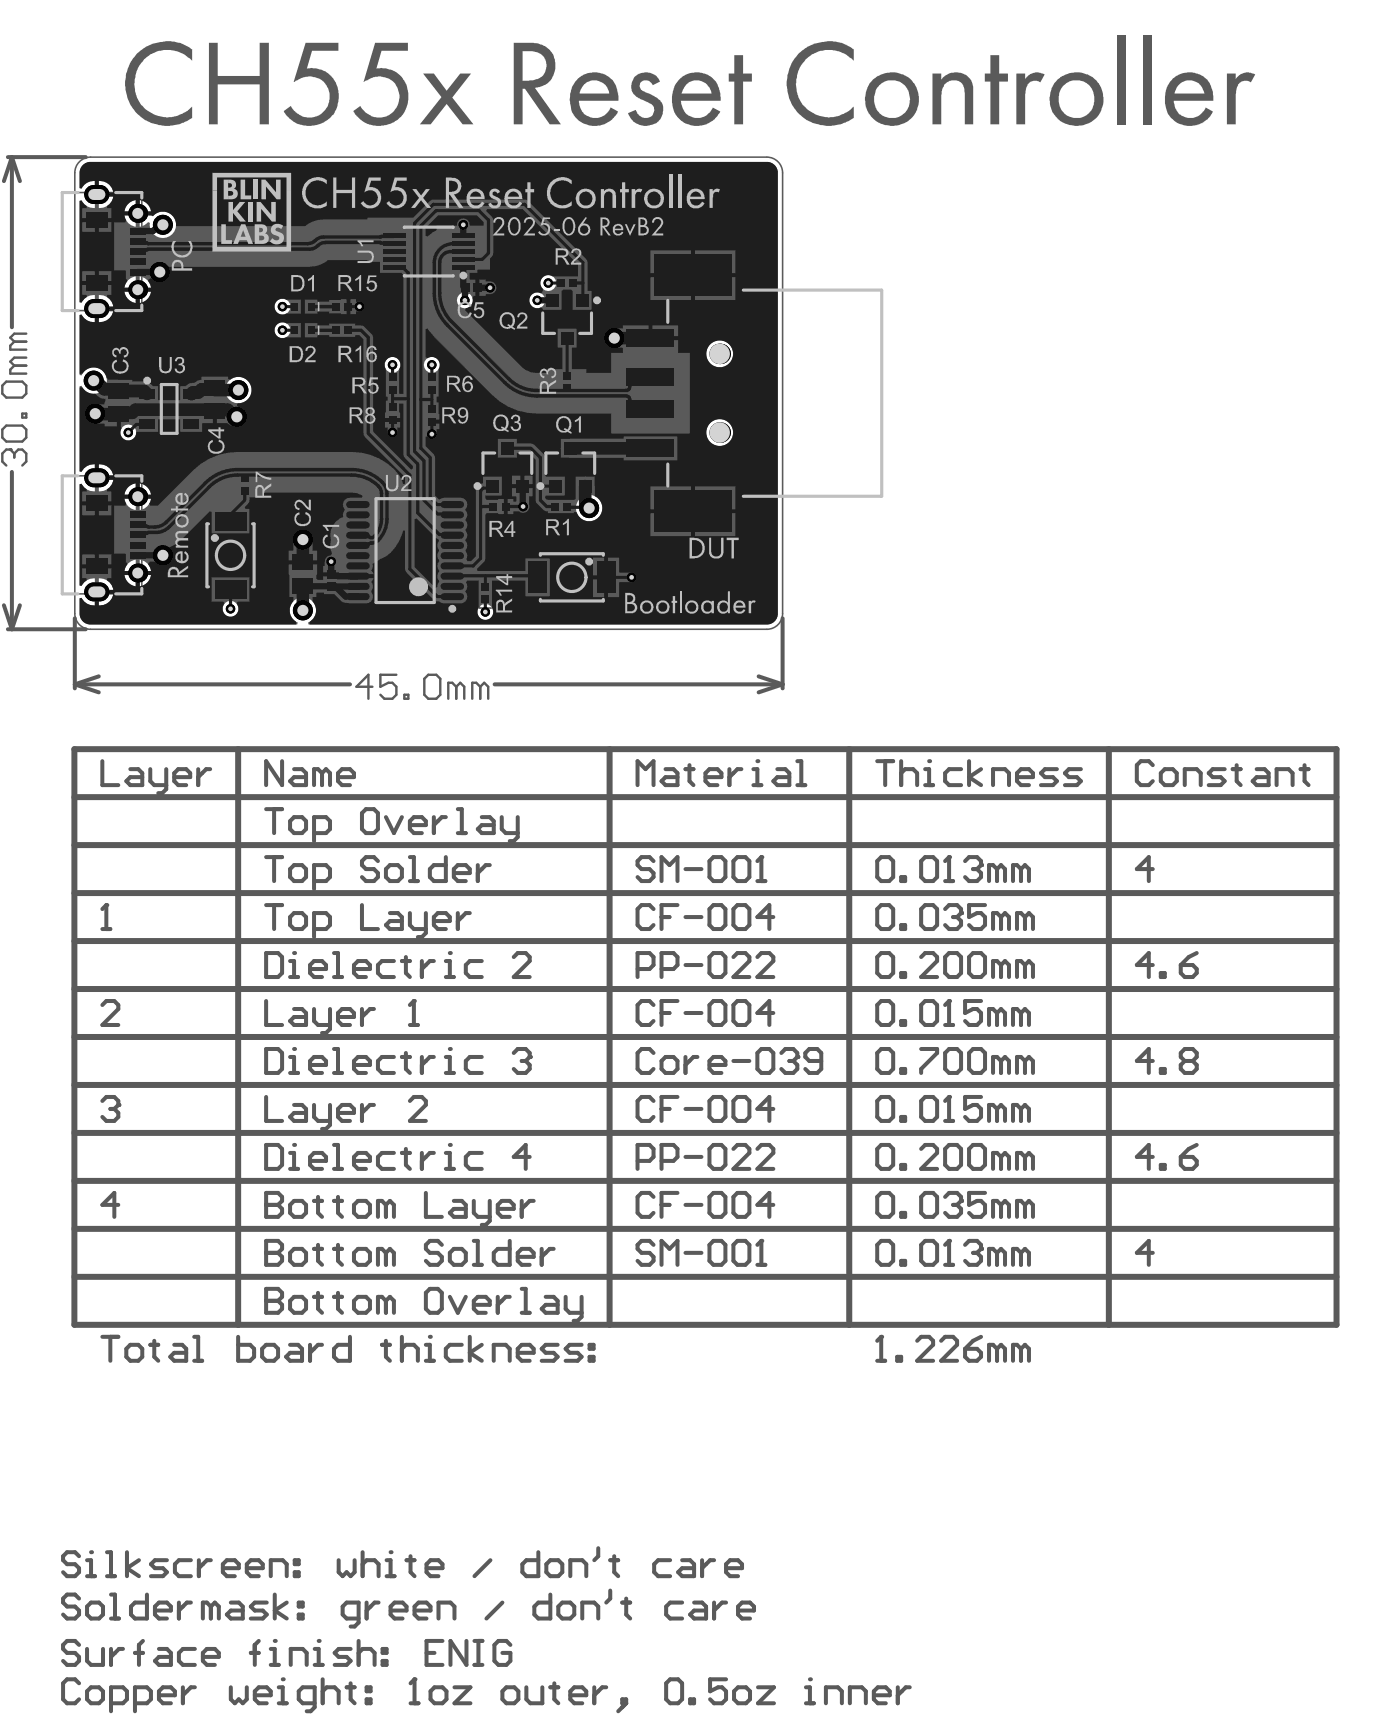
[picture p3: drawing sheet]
<svg xmlns="http://www.w3.org/2000/svg" width="292mm" height="363mm" viewBox="0 0 292 363" stroke-linecap="round" stroke-linejoin="round" font-family="sans-serif">
<g fill="none" stroke="#5a5a5a" stroke-width="1.3">
<path d="M15.7 158.5h267.1v121.9h-267.1zM50.4 158.5v121.9M129 158.5v121.9M179.7 158.5v121.9M234.7 158.5v121.9M15.7 178.8h267.1M15.7 168.7h267.1M15.7 199.1h267.1M15.7 189h267.1M15.7 209.3h267.1M15.7 219.5h267.1M15.7 229.6h267.1"/>
<path d="M15.7 239.8h267.1M15.7 249.9h267.1M15.7 260.1h267.1M15.7 270.2h267.1"/>
</g>
<g fill="none" stroke="#5a5a5a" stroke-width=".85">
<path d="M1.7 33.3h16.4M2.5 33.3l1.7 5M2.5 33.3l-1.7 5M2.5 33.3v36M2.5 99.9v33.3M.8 128.1l1.7 5.1M1.7 133.2h16.4M4.2 128.1l-1.7 5.1M15.8 130.9v14.8M165.6 130.9v14.8M15.8 144.8l5.1 1.7M15.8 144.8h58.3"/>
<path d="M20.9 143.1l-5.1 1.7M104.7 144.8h60.9M160.5 143.1l5.1 1.7M165.6 144.8l-5.1 1.7M186.5 262.6h1.7l.8 .8v3.4l-.8 .9h-1.7l-.9-.9v-3.4zM190.7 266.8h.8v.9h-.8zM195.8 262.6h1.7l.8 .8v3.4l-.8 .9h-1.7l-.9-.9v-3.4zM200 267.7h1.7M200.8 262.6v5.1"/>
</g>
<circle cx="200.8" cy="262.6" r=".42" fill="#5a5a5a"/>
<path d="M200.8 262.6l-.8 .8M204.2 263.4l.9-.8h1.7l.8 .8v.9" fill="none" stroke="#5a5a5a" stroke-width=".85"/>
<circle cx="207.6" cy="264.3" r=".42" fill="#5a5a5a"/>
<g fill="none" stroke="#5a5a5a" stroke-width=".85">
<path d="M185.6 161.1h3.4M187.3 161.1v5.1M190.7 161.1v5.1M190.7 163.6l.8-.8h1.7l.9 .8v2.6M195.8 162.8h.8v3.4M195.8 166.2h1.7M56.3 191.5h3.4M58 191.5v5.1M62.2 193.2h1.7l.9 .9v1.7l-.9 .8h-1.7l-.8-.8v-1.7zM66.5 196.6h2.5l.8-.8v-1.7l-.8-.9h-2.5v5.1M76.6 191.5v5.1h3.4M82.5 193.2h1.7l.8 .9v2.5h-2.5l-.8-.8 .8-.9h2.5"/>
<path d="M86.7 193.2v2.6l.9 .8h2.5M90.1 193.2v4.3l-.8 .8h-.9M91.8 194.9h3.4v-.8l-.9-.9h-1.6l-.9 .9v1.7l.9 .8h1.6M96.9 193.2v3.4M99.4 193.2h-.8l-1.7 1.7M244 244.8h-3.4l2.5-2.5v5.1M245.6 246.5h.9v.9h-.9zM249.9 244.8h2.5l.8 .9v.8l-.8 .9h-1.7l-.8-.9zM253.2 242.3l-1.6 .8-1.7 1.7M205.9 265.1h.9M206.8 265.1l.8 .9v.8l-.8 .9h-1.7l-.9-.9M207.6 264.3l-.8 .8"/>
<path d="M211 265.1l-.9-.8h-.8v3.4M211 265.1v2.6M211 265.1l.8-.8 .9 .8v2.6M216.1 265.1l-.9-.8h-.8v3.4M216.1 265.1v2.6M216.1 265.1l.8-.8 .8 .8v2.6"/>
</g>
<circle cx="196.6" cy="161.1" r=".42" fill="#5a5a5a"/>
<g fill="none" stroke="#5a5a5a" stroke-width=".85">
<path d="M203.4 162.8h-2.6l-.8 .8v1.7l.8 .9h2.6M205.1 161.1v5.1M207.6 162.8l-2.5 1.7 2.5 1.7M210.1 166.2v-3.4h2.6l.8 .8v2.6M215.2 164.5h3.4v-.9l-.9-.8h-1.6l-.9 .8v1.7l.9 .9h1.6M223.7 162.8h-2.6l-.8 .8 .8 .9h1.7l.9 .8-.9 .9h-2.5M228.7 162.8h-2.5l-.8 .8 .8 .9h1.7l.8 .8-.8 .9h-2.5M21.7 282.9h3.3M23.3 282.9v5.1M27.6 284.6h1.7l.8 .8v1.7l-.8 .9h-1.7l-.9-.9v-1.7zM31.8 284.6h1.7M32.6 283.8v3.3l.9 .9"/>
<path d="M36.9 284.6h1.7l.8 .8v2.6h-2.5l-.9-.9 .9-.8h2.5M41.1 282.9h.8v5.1M41.1 288h1.7M50.4 282.9v5.1h2.5l.9-.9v-1.7l-.9-.8h-2.5M56.3 284.6h1.7l.8 .8v1.7l-.8 .9h-1.7l-.8-.9v-1.7zM61.4 284.6h1.7l.8 .8v2.6h-2.5l-.9-.9 .9-.8h2.5M65.6 284.6v3.4M68.1 284.6h-.8l-1.7 1.7M74.1 282.9v5.1h-2.6l-.8-.9v-1.7l.8-.8h2.6M80.8 284.6h1.7M81.7 283.8v3.3l.8 .9M85 285.4l.9-.8h1.7l.8 .8v2.6"/>
<path d="M85 282.9v5.1M90.1 288h1.7M90.1 284.6h.9v3.4"/>
</g>
<circle cx="91" cy="282.9" r=".42" fill="#5a5a5a"/>
<g fill="none" stroke="#5a5a5a" stroke-width=".85">
<path d="M138.3 192.4l-.8-.9h-1.7l-.9 .9v3.4l.9 .8h1.7l.8-.8M140 194.1h1.7M143.4 191.5h-3.4v5.1M145.1 194.1h3.3M151 191.5h1.7l.8 .9v3.4l-.8 .8h-1.7l-.9-.8v-3.4zM156 191.5h1.7l.9 .9v3.4l-.9 .8h-1.7l-.8-.8v-3.4zM163.7 194.1h-3.4l2.5-2.6v5.1M138.3 253.3l-.8-.9h-1.7l-.9 .9v3.4l.9 .8h1.7l.8-.8M140 255h1.7M143.4 252.4h-3.4v5.1M145.1 255h3.3M151 252.4h1.7l.8 .9v3.4l-.8 .8h-1.7l-.9-.8v-3.4z"/>
<path d="M156 252.4h1.7l.9 .9v3.4l-.9 .8h-1.7l-.8-.8v-3.4zM163.7 255h-3.4l2.5-2.6v5.1M56.3 262.6v5.1h2.5l.9-.9v-.8l-.9-.9h-2.5M97.7 284.6h-2.5l-.9 .8v1.7l.9 .9h2.5M99.4 282.9v5.1M101.9 284.6l-2.5 1.7 2.5 1.7M104.5 288v-3.4h2.5l.9 .8v2.6M109.6 286.3h3.3v-.9l-.8-.8h-1.7l-.8 .8v1.7l.8 .9h1.7M118 284.6h-2.5l-.9 .8 .9 .9h1.7l.8 .8-.8 .9h-2.6M123.1 284.6h-2.6l-.8 .8 .8 .9h1.7l.9 .8-.9 .9h-2.5M124.8 284.6h.8v.8h-.8zM124.8 287.1h.8v.9h-.8z"/>
</g>
<circle cx="56.3" cy="265.1" r=".42" fill="#5a5a5a"/>
<g fill="none" stroke="#5a5a5a" stroke-width=".85">
<path d="M56.3 211.8v5.1h3.4M62.2 213.5h1.7l.9 .9v2.5h-2.6l-.8-.8 .8-.9h2.6M66.5 213.5v2.6l.8 .8h2.5M69.8 213.5v4.3l-.8 .8h-.9M71.5 215.2h3.4v-.8l-.8-.9h-1.7l-.9 .9v1.7l.9 .8h1.7M76.6 213.5v3.4M79.1 213.5h-.8l-1.7 1.7M86.7 216.9h1.7M87.6 211.8v5.1M56.3 262.6h2.5l.9 .8v.9l-.9 .8h-2.5M62.2 264.3h1.7l.9 .8v1.7l-.9 .9h-1.7l-.8-.9v-1.7zM66.5 264.3h1.6"/>
<path d="M67.3 263.4v3.4l.8 .9M70.7 264.3h1.7M71.5 263.4v3.4l.9 .9M75.8 264.3h1.6l.9 .8v1.7l-.9 .9h-1.6l-.9-.9v-1.7zM81.7 265.1l-.9-.8h-.8v3.4M81.7 265.1v2.6M81.7 265.1l.8-.8 .9 .8v2.6M93.5 263.4l-.8-.8h-1.7l-.9 .8v.9l.9 .8h1.7l.8 .9v.8l-.8 .9h-1.7l-.9-.9M96 264.3h1.7l.9 .8v1.7l-.9 .9h-1.7l-.8-.9v-1.7zM100.3 262.6h.8v5.1M100.3 267.7h1.7M107.9 262.6v5.1h-2.6l-.8-.9v-1.7l.8-.8h2.6"/>
<path d="M109.6 266h3.3v-.9l-.8-.8h-1.7l-.8 .8v1.7l.8 .9h1.7M114.6 264.3v3.4M117.2 264.3h-.9l-1.7 1.7"/>
</g>
<circle cx="87.6" cy="211.8" r=".42" fill="#5a5a5a"/>
<g fill="none" stroke="#5a5a5a" stroke-width=".85">
<path d="M87.6 211.8l-.9 .9M134.9 205.1h2.6l.8-.9v-1.7l-.8-.8h-2.6v5.1M140 205.1h2.5l.9-.9v-1.7l-.9-.8h-2.5v5.1M145.1 204.2h3.3M151 201.7h1.7l.8 .8v3.4l-.8 .9h-1.7l-.9-.9v-3.4zM155.2 202.5l.8-.8h1.7l.9 .8v.9l-3.4 3.4h3.4M160.3 202.5l.8-.8h1.7l.9 .8v.9l-3.4 3.4h3.4M56.3 242.3h2.5l.9 .8v3.4l-.9 .9h-2.5zM61.4 247.4h1.7M61.4 244h.8v3.4M186.5 242.3h1.7l.8 .8v3.4l-.8 .9h-1.7l-.9-.9v-3.4zM190.7 246.5h.8v.9h-.8z"/>
<path d="M194.9 243.1l.9-.8h1.7l.8 .8v.9l-3.4 3.4h3.4M200.8 242.3h1.7l.9 .8v3.4l-.9 .9h-1.7l-.8-.9v-3.4zM205.9 242.3h1.7l.9 .8v3.4l-.9 .9h-1.7l-.8-.9v-3.4zM211.8 244.8l-.8-.8h-.9v3.4M211.8 244.8v2.6M211.8 244.8l.9-.8 .8 .8v2.6M216.9 244.8l-.8-.8h-.9v3.4M216.9 244.8v2.6M216.9 244.8l.8-.8 .9 .8v2.6"/>
</g>
<circle cx="62.2" cy="242.3" r=".42" fill="#5a5a5a"/>
<path d="M65.6 245.7h3.4v-.9l-.9-.8h-1.6l-.9 .8v1.7l.9 .9h1.6M70.7 247.4h1.7M70.7 242.3h.8v5.1M74.9 245.7h3.4v-.9l-.9-.8h-1.6l-.9 .8v1.7l.9 .9h1.6M83.4 244h-2.6l-.8 .8v1.7l.8 .9h2.6M85 244h1.7M85.9 243.1v3.4l.8 .9M89.3 244v3.4M91.8 244h-.8l-1.7 1.7M94.3 247.4h1.7M94.3 244h.9v3.4" fill="none" stroke="#5a5a5a" stroke-width=".85"/>
<circle cx="95.2" cy="242.3" r=".42" fill="#5a5a5a"/>
<path d="M138.3 182.2l-.8-.8h-1.7l-.9 .8v.9l.9 .8h1.7l.8 .9v.8l-.8 .9h-1.7l-.9-.9M140 186.5v-5.1l1.7 1.7 1.7-1.7v5.1M145.1 183.9h3.3M151 181.4h1.7l.8 .8v3.4l-.8 .9h-1.7l-.9-.9v-3.4zM156 181.4h1.7l.9 .8v3.4l-.9 .9h-1.7l-.8-.9v-3.4zM160.3 186.5h1.7M161.1 181.4v5.1M102 244h-2.6l-.8 .8v1.7l.8 .9h2.6M112.1 244.8h-3.4l2.5-2.5v5.1" fill="none" stroke="#5a5a5a" stroke-width=".85"/>
<circle cx="161.1" cy="181.4" r=".42" fill="#5a5a5a"/>
<path d="M161.1 181.4l-.8 .8M21.7 233l.8-.9h1.7l.8 .9v.8" fill="none" stroke="#5a5a5a" stroke-width=".85"/>
<circle cx="25" cy="233.8" r=".42" fill="#5a5a5a"/>
<g fill="none" stroke="#5a5a5a" stroke-width=".85">
<path d="M23.3 234.7h.9M24.2 234.7l.8 .8v.9l-.8 .8h-1.7l-.8-.8M25 233.8l-.8 .9M56.3 232.1v5.1h3.4M62.2 233.8h1.7l.9 .9v2.5h-2.6l-.8-.8 .8-.9h2.6M66.5 233.8v2.6l.8 .8h2.5M69.8 233.8v4.3l-.8 .8h-.9M71.5 235.5h3.4v-.8l-.8-.9h-1.7l-.9 .9v1.7l.9 .8h1.7M76.6 233.8v3.4M79.1 233.8h-.8l-1.7 1.7M86.7 233l.9-.9h1.7l.8 .9v.8l-3.4 3.4h3.4M134.9 245.7h2.6l.8-.9v-1.7l-.8-.8h-2.6v5.1"/>
<path d="M140 245.7h2.5l.9-.9v-1.7l-.9-.8h-2.5v5.1M145.1 244.8h3.3M151 242.3h1.7l.8 .8v3.4l-.8 .9h-1.7l-.9-.9v-3.4zM155.2 243.1l.8-.8h1.7l.9 .8v.9l-3.4 3.4h3.4M160.3 243.1l.8-.8h1.7l.9 .8v.9l-3.4 3.4h3.4M138.3 263.4l-.8-.8h-1.7l-.9 .8v.9l.9 .8h1.7l.8 .9v.8l-.8 .9h-1.7l-.9-.9M140 267.7v-5.1l1.7 1.7 1.7-1.7v5.1M145.1 265.1h3.3M151 262.6h1.7l.8 .8v3.4l-.8 .9h-1.7l-.9-.9v-3.4zM156 262.6h1.7l.9 .8v3.4l-.9 .9h-1.7l-.8-.9v-3.4zM160.3 267.7h1.7M161.1 262.6v5.1"/>
</g>
<circle cx="161.1" cy="262.6" r=".42" fill="#5a5a5a"/>
<path d="M21.7 161.1v5.1h3.3M27.6 162.8h1.7l.8 .8v2.6h-2.5l-.9-.9 .9-.8h2.5M31.8 162.8v2.5l.8 .9h2.6M35.2 162.8v4.2l-.9 .8h-.8M36.9 164.5h3.4v-.9l-.9-.8h-1.7l-.8 .8v1.7l.8 .9h1.7M41.9 162.8v3.4M44.5 162.8h-.9l-1.7 1.7M244 183.9h-3.4l2.5-2.5v5.1M21.7 212.7l.8-.9h1.7l.8 .9v.8l-3.3 3.4h3.3M56.3 272.8v5h2.5l.9-.8v-.9l-.9-.8h-2.5M161.1 262.6l-.8 .8" fill="none" stroke="#5a5a5a" stroke-width=".85"/>
<circle cx="56.3" cy="275.3" r=".42" fill="#5a5a5a"/>
<g fill="none" stroke="#5a5a5a" stroke-width=".85">
<path d="M56.3 171.2h3.4M58 171.2v5.1M59.7 161.1v5.1l-3.4-5.1v5.1M62.2 162.8h1.7l.9 .8v2.6h-2.6l-.8-.9 .8-.8h2.6M62.2 172.9h1.7l.9 .9v1.7l-.9 .8h-1.7l-.8-.8v-1.7zM66.5 176.3h2.5l.8-.8v-1.7l-.8-.9h-2.5v5.1M68.1 163.6l-.8-.8h-.8v3.4M68.1 163.6v2.6M68.1 163.6l.9-.8 .8 .8v2.6M71.5 164.5h3.4v-.9l-.8-.8h-1.7l-.9 .8v1.7l.9 .9h1.7M77.4 171.2h1.7l.9 .9v3.4l-.9 .8h-1.7l-.8-.8v-3.4zM81.7 172.9l1.7 3.4 1.6-3.4"/>
<path d="M86.7 174.6h3.4v-.8l-.8-.9h-1.7l-.9 .9v1.7l.9 .8h1.7M91.8 172.9v3.4M94.3 172.9h-.8l-1.7 1.7M96.9 171.2h.8v5.1M96.9 176.3h1.7M102 172.9h1.6l.9 .9v2.5h-2.5l-.9-.8 .9-.9h2.5M106.2 172.9v2.6l.8 .8h2.6M109.6 172.9v4.3l-.9 .8h-.8M244 204.2h-3.4l2.5-2.5v5.1M245.6 205.9h.9v.9h-.9zM249.9 204.2h2.5l.8 .9v.8l-.8 .9h-1.7l-.8-.9zM253.2 201.7l-1.6 .8-1.7 1.7"/>
<path d="M56.3 272.8h2.5l.9 .8v.8l-.9 .9h-2.5M62.2 274.4h1.7l.9 .9v1.7l-.9 .8h-1.7l-.8-.8v-1.7zM66.5 274.4h1.6M67.3 273.6v3.4l.8 .8M70.7 274.4h1.7M71.5 273.6v3.4l.9 .8M75.8 274.4h1.6l.9 .9v1.7l-.9 .8h-1.6l-.9-.8v-1.7zM81.7 275.3l-.9-.9h-.8v3.4M81.7 275.3v2.5M81.7 275.3l.8-.9 .9 .9v2.5M91 272.8h1.7l.8 .8v3.4l-.8 .8h-1.7l-.9-.8v-3.4zM95.2 274.4l1.7 3.4 1.7-3.4"/>
<path d="M100.3 276.1h3.3v-.8l-.8-.9h-1.7l-.8 .9v1.7l.8 .8h1.7M105.3 274.4v3.4M107.9 274.4h-.9l-1.7 1.7M110.4 272.8h.8v5M110.4 277.8h1.7M115.5 274.4h1.7l.8 .9v2.5h-2.5l-.9-.8 .9-.9h2.5M119.7 274.4v2.6l.8 .8h2.6M123.1 274.4v4.3l-.9 .8h-.8"/>
</g>
<g fill="#5a5a5a">
<path d="M29.2 11.2a9.4 9.4 0 0 1 9.8-1.7l1.7 .9v2.5a7 7 0 0 0-7.6-2 7 7 0 0 0-4.6 6.4 3.9 3.9 0 0 0 .2 2.5 7 7 0 0 0 11.2 3.5l.8-.7v2.4a9 9 0 0 1-12.2-1.6 9.2 9.2 0 0 1 .7-12.2z"/>
<path d="M44.2 9.1h1.9v7h8.9v-7h1.9v17.2h-1.9v-8.4h-8.9v8.4h-1.9z"/>
<path d="M64.7 9.1h6.9v1.6h-5.6l-1.1 3.9a5.4 5.4 0 0 1 4.1 .6 4.3 4.3 0 0 1 1.9 2.1 5.3 5.3 0 0 1 .8 2.5 6.2 6.2 0 0 1-4.2 6.5 6.3 6.3 0 0 1-5.8-.8l-1-1-.7-1 1.5-1.1a4.3 4.3 0 0 0 5.4 2.2 4.3 4.3 0 0 0 2.8-5.1 4.1 4.1 0 0 0-5.2-3.2l-.7 .2-1.7 .8z"/>
<path d="M79.4 9.1h6.9v1.6h-5.6l-1.1 3.9a5.5 5.5 0 0 1 6.8 5.4 6.1 6.1 0 0 1-3.6 6.1 6.4 6.4 0 0 1-6.5-.7l-.8-.8-.8-1.1 1.6-1.1a4.4 4.4 0 0 0 6.1 1.9 4.4 4.4 0 0 0 1.4-6.3 4.4 4.4 0 0 0-6.2-1l-.7 .3z"/>
<path d="M89.5 15.6h2.3l2.7 3.6 2.9-3.6h2.3l-4 5 4.5 5.7h-2.3l-3.4-4.3-3.4 4.3h-2.2l4.5-5.7z"/>
<path d="M134.5 16.1a3.3 3.3 0 0 1 5.2 1.2l-1.6 .7a1.45 1.45 0 0 0-1.4-1 1.45 1.45 0 0 0-1.3 1.1v.3a2.12 2.12 0 0 0 1.7 1.3 5 5 0 0 1 3.2 2.6 3.5 3.5 0 0 1-4.2 4.3 3.6 3.6 0 0 1-3.2-2.7l1.6-.6a2.19 2.19 0 0 0 3.6 1.2 1.69 1.69 0 0 0-1-2.8l-.1-.1a5.7 5.7 0 0 1-3.1-2 3.3 3.3 0 0 1 .6-3.5z"/>
<path d="M155.4 11.7h1.9v3.9h1.8v1.7h-1.8v9h-1.9v-9h-1.2v-1.7h1.2z"/>
<path d="M169.2 11.2a9.4 9.4 0 0 1 9.8-1.7l1.7 .9v2.5a7 7 0 0 0-7.6-2 7 7 0 0 0-4.6 6.4 3.9 3.9 0 0 0 .2 2.5 7 7 0 0 0 11.4 3.3l.6-.5v2.4a9 9 0 0 1-12.2-1.6 9.2 9.2 0 0 1 .7-12.2z"/>
<path d="M197.3 15.6h1.9v1.2h.1a3.8 3.8 0 0 1 6.6 1.1v8.4h-1.7v-6.6a2.75 2.75 0 0 0-1.2-2.4 2.5 2.5 0 0 0-3.6 1.9l-.2 .9v6.2h-1.9z"/>
<path d="M209.6 11.7h1.8v3.9h1.9v1.7h-1.9v9h-1.8v-9h-1.2v-1.7h1.2z"/>
<path d="M215.1 15.6h1.8v1.2a3 3 0 0 1 4.2-1.1l-.9 1.7a1.91 1.91 0 0 0-2.8 .6l-.3 .7-.2 1.3v6.3h-1.8z"/>
<path d="M236.4 7.4h1.8v18.9h-1.8z"/>
<path d="M241.8 7.4h1.9v18.9h-1.9z"/>
<path d="M259.6 15.6h1.9v1.2a3.1 3.1 0 0 1 4.1-1.1l-.9 1.7a1.91 1.91 0 0 0-2.7 .6l-.3 .7-.2 1.3v6.3h-1.9z"/>
<path d="M110.6 10.8v6.3h1.3a3.8 3.8 0 0 0 3.3-1.6 3.1 3.1 0 0 0-2.6-4.7zM108.7 9.1h3.2a5.3 5.3 0 0 1 5.3 2.7 5.3 5.3 0 0 1-1.3 5.8l-1.1 .6-1.6 .4 5.5 7.7h-2.4l-5.2-7.5h-.5v7.5h-1.9z"/>
<path d="M123.7 17.8a3.1 3.1 0 0 0-1 2h6.2a2.72 2.72 0 0 0-1-1.9 3.2 3.2 0 0 0-4.2-.1zM122.3 16.6a5.1 5.1 0 0 1 8.1 1.6l.5 2.1v1h-8.4a3.5 3.5 0 0 0 2.8 3.6 3.5 3.5 0 0 0 4-2.1l1.5 .8a5.4 5.4 0 0 1-5.1 3 5.4 5.4 0 0 1-4.8-3.3 7.1 7.1 0 0 1 .3-5z"/>
<path d="M145.4 17.7l-.9 1.3-.3 .8h6.4a3.2 3.2 0 0 0-5.2-2.1zM144.1 16.5l.4-.3a5.3 5.3 0 0 1 5-.5 4.5 4.5 0 0 1 2.8 3.8l.2 1.8h-8.4a3.7 3.7 0 0 0 3.1 3.7 3.4 3.4 0 0 0 3.6-2.2l1.6 .8a5.7 5.7 0 0 1-7.3 2.5 5.4 5.4 0 0 1-2.9-4.9v-.1a6 6 0 0 1 1.9-4.6z"/>
<path d="M186.1 18a4.3 4.3 0 0 0 1.2 6.7 3.8 3.8 0 0 0 4-.7 3.8 3.8 0 0 0 1.1-3.9 3.7 3.7 0 0 0-2.5-3 3.7 3.7 0 0 0-3.8 .9zM184.7 16.8a5.8 5.8 0 0 1 9.2 1.7 6.3 6.3 0 0 1-.1 5.4 5.9 5.9 0 0 1-10.3-.5 6.2 6.2 0 0 1 1.2-6.6z"/>
<path d="M225.1 18a4.3 4.3 0 0 0 1.2 6.7 3.9 3.9 0 0 0 5.3-4.2 3.8 3.8 0 0 0-2.5-3.3 3.8 3.8 0 0 0-4 .8zM223.8 16.8a5.8 5.8 0 0 1 9.5 2.7l.2 1.4a4 4 0 0 1-.4 2.2 5.4 5.4 0 0 1-6.4 3.4 5.4 5.4 0 0 1-4.6-5.3v-.1a6.3 6.3 0 0 1 1.7-4.3z"/>
<path d="M249.8 17.6a3.8 3.8 0 0 0-1.2 2.2h6.3a3.2 3.2 0 0 0-3.4-2.8l-.7 .1zM248.2 16.6a6.3 6.3 0 0 1 3.2-1.3h.9a4.9 4.9 0 0 1 4.4 4.7l.1 1.3h-8.4a5.8 5.8 0 0 0 1.2 2.9 3.6 3.6 0 0 0 4.7-.3l.9-1.1 1.5 .8a5.4 5.4 0 0 1-4.9 3.1 5.4 5.4 0 0 1-4.8-3.2 7.4 7.4 0 0 1 0-5.1l.6-1.1z"/>
</g>
<path d="M21.7 196.6h1.6M22.5 191.5v5.1" fill="none" stroke="#5a5a5a" stroke-width=".85"/>
<circle cx="22.5" cy="191.5" r=".42" fill="#5a5a5a"/>
<path d="M22.5 191.5l-.8 .9M186.5 191.5h1.7l.8 .9v3.4l-.8 .8h-1.7l-.9-.8v-3.4zM190.7 195.8h.8v.8h-.8zM195.8 191.5h1.7l.8 .9v3.4l-.8 .8h-1.7l-.9-.8v-3.4zM200 192.4l.8-.9h1.7l.9 .9v.8" fill="none" stroke="#5a5a5a" stroke-width=".85"/>
<circle cx="203.4" cy="193.2" r=".42" fill="#5a5a5a"/>
<g fill="none" stroke="#5a5a5a" stroke-width=".85">
<path d="M201.7 194.1h.8M202.5 194.1l.9 .8v.9l-.9 .8h-1.7l-.8-.8M203.4 193.2l-.9 .9M208.5 191.5h-3.4v2.6l1.7-.9h.8l.9 .9v1.7l-.9 .8h-1.7l-.8-.8M211.8 194.1l-.8-.9h-.9v3.4M211.8 194.1v2.5M211.8 194.1l.9-.9 .8 .9v2.5M216.9 194.1l-.8-.9h-.9v3.4M216.9 194.1v2.5M216.9 194.1l.8-.9 .9 .9v2.5M56.3 201.7h2.5l.9 .8v3.4l-.9 .9h-2.5zM61.4 206.8h1.7"/>
<path d="M61.4 203.4h.8v3.4"/>
</g>
<circle cx="62.2" cy="201.7" r=".42" fill="#5a5a5a"/>
<path d="M65.6 205.1h3.4v-.9l-.9-.8h-1.6l-.9 .8v1.7l.9 .9h1.6M70.7 206.8h1.7M70.7 201.7h.8v5.1M74.9 205.1h3.4v-.9l-.9-.8h-1.6l-.9 .8v1.7l.9 .9h1.6M83.4 203.4h-2.6l-.8 .8v1.7l.8 .9h2.6M85 203.4h1.7M85.9 202.5v3.4l.8 .9M89.3 203.4v3.4M91.8 203.4h-.8l-1.7 1.7M94.3 206.8h1.7M94.3 203.4h.9v3.4" fill="none" stroke="#5a5a5a" stroke-width=".85"/>
<circle cx="95.2" cy="201.7" r=".42" fill="#5a5a5a"/>
<g fill="none" stroke="#5a5a5a" stroke-width=".85">
<path d="M56.3 181.4h3.4M58 181.4v5.1M62.2 183.1h1.7l.9 .8v1.7l-.9 .9h-1.7l-.8-.9v-1.7zM66.5 186.5h2.5l.8-.9v-1.7l-.8-.8h-2.5v5M80 182.2l-.9-.8h-1.7l-.8 .8v.9l.8 .8h1.7l.9 .9v.8l-.9 .9h-1.7l-.8-.9M82.5 183.1h1.7l.8 .8v1.7l-.8 .9h-1.7l-.8-.9v-1.7zM86.7 181.4h.9v5.1M86.7 186.5h1.7M94.3 181.4v5.1h-2.5l-.8-.9v-1.7l.8-.8h2.5M96 184.8h3.4v-.9l-.8-.8h-1.7l-.9 .8v1.7l.9 .9h1.7M101.1 183.1v3.4M103.6 183.1h-.8l-1.7 1.7"/>
<path d="M102 203.4h-2.6l-.8 .8v1.7l.8 .9h2.6M108.7 202.5l.9-.8h1.6l.9 .8v.9l-3.4 3.4h3.4M56.3 222h2.5l.9 .8v3.4l-.9 .9h-2.5zM61.4 227.1h1.7M61.4 223.7h.8v3.4"/>
</g>
<circle cx="62.2" cy="222" r=".42" fill="#5a5a5a"/>
<path d="M65.6 225.4h3.4v-.9l-.9-.8h-1.6l-.9 .8v1.7l.9 .9h1.6M70.7 227.1h1.7M70.7 222h.8v5.1M74.9 225.4h3.4v-.9l-.9-.8h-1.6l-.9 .8v1.7l.9 .9h1.6M83.4 223.7h-2.6l-.8 .8v1.7l.8 .9h2.6M85 223.7h1.7M85.9 222.8v3.4l.8 .9M89.3 223.7v3.4M91.8 223.7h-.8l-1.7 1.7M94.3 227.1h1.7M94.3 223.7h.9v3.4" fill="none" stroke="#5a5a5a" stroke-width=".85"/>
<circle cx="95.2" cy="222" r=".42" fill="#5a5a5a"/>
<path d="M102 223.7h-2.6l-.8 .8v1.7l.8 .9h2.6M108.7 222.8l.9-.8h1.6l.9 .8v.9" fill="none" stroke="#5a5a5a" stroke-width=".85"/>
<circle cx="112.1" cy="223.7" r=".42" fill="#5a5a5a"/>
<path d="M134.9 166.2v-5.1l1.7 1.7 1.7-1.7v5.1M140.8 162.8h1.7l.9 .8v2.6h-2.6l-.8-.9 .8-.8h2.6M145.1 162.8h1.7M145.9 161.9v3.4l.9 .9M149.3 164.5h3.4v-.9l-.9-.8h-1.7l-.8 .8v1.7l.8 .9h1.7M154.4 162.8v3.4M156.9 162.8h-.9l-1.6 1.7M159.4 162.8h.9v3.4M159.4 166.2h1.7M110.4 224.5h.8M111.2 224.5l.9 .9v.8l-.9 .9h-1.6l-.9-.9M112.1 223.7l-.9 .8" fill="none" stroke="#5a5a5a" stroke-width=".85"/>
<circle cx="160.3" cy="161.1" r=".42" fill="#5a5a5a"/>
<path d="M164.5 162.8h1.7l.8 .8v2.6h-2.5l-.8-.9 .8-.8h2.5M168.7 166.2h1.7M168.7 161.1h.9v5.1M186.5 252.4h1.7l.8 .9v3.4l-.8 .8h-1.7l-.9-.8v-3.4zM190.7 256.7h.8v.8h-.8zM195.8 252.4h1.7l.8 .9v3.4l-.8 .8h-1.7l-.9-.8v-3.4zM200 253.3l.8-.9h1.7l.9 .9v.8" fill="none" stroke="#5a5a5a" stroke-width=".85"/>
<circle cx="203.4" cy="254.1" r=".42" fill="#5a5a5a"/>
<g fill="none" stroke="#5a5a5a" stroke-width=".85">
<path d="M244 161.9l-.9-.8h-1.7l-.8 .8v3.4l.8 .9h1.7l.9-.9M246.5 162.8h1.7l.8 .8v1.7l-.8 .9h-1.7l-.9-.9v-1.7zM250.7 166.2v-3.4h2.5l.9 .8v2.6M259.2 162.8h-2.6l-.8 .8 .8 .9h1.7l.9 .8-.9 .9h-2.5M260.9 162.8h1.6M261.7 161.9v3.4l.8 .9M265.9 162.8h1.7l.9 .8v2.6h-2.6l-.8-.9 .8-.8h2.6M270.2 166.2v-3.4h2.5l.8 .8v2.6M275.2 162.8h1.7M276.1 161.9v3.4l.8 .9M56.3 252.4v5.1h2.5l.9-.8v-.9l-.9-.8h-2.5M201.7 255h.8"/>
<path d="M202.5 255l.9 .8v.9l-.9 .8h-1.7l-.8-.8M203.4 254.1l-.9 .9M208.5 252.4h-3.4v2.6l1.7-.9h.8l.9 .9v1.7l-.9 .8h-1.7l-.8-.8M211.8 255l-.8-.9h-.9v3.4M211.8 255v2.5M211.8 255l.9-.9 .8 .9v2.5M216.9 255l-.8-.9h-.9v3.4M216.9 255v2.5M216.9 255l.8-.9 .9 .9v2.5"/>
</g>
<circle cx="56.3" cy="255" r=".42" fill="#5a5a5a"/>
<g fill="none" stroke="#5a5a5a" stroke-width=".85">
<path d="M25 255h-3.3l2.5-2.6v5.1M56.3 252.4h2.5l.9 .9v.8l-.9 .9h-2.5M62.2 254.1h1.7l.9 .9v1.7l-.9 .8h-1.7l-.8-.8v-1.7zM66.5 254.1h1.6M67.3 253.3v3.4l.8 .8M70.7 254.1h1.7M71.5 253.3v3.4l.9 .8M75.8 254.1h1.6l.9 .9v1.7l-.9 .8h-1.6l-.9-.8v-1.7zM81.7 255l-.9-.9h-.8v3.4M81.7 255v2.5M81.7 255l.8-.9 .9 .9v2.5M90.1 252.4v5.1h3.4"/>
<path d="M96 254.1h1.7l.9 .9v2.5h-2.6l-.8-.8 .8-.9h2.6M100.3 254.1v2.6l.8 .8h2.5M103.6 254.1v4.3l-.8 .8h-.8M105.3 255.8h3.4v-.8l-.8-.9h-1.7l-.9 .9v1.7l.9 .8h1.7M110.4 254.1v3.4M112.9 254.1h-.8l-1.7 1.7M185.6 288h1.7M186.5 282.9v5.1"/>
</g>
<circle cx="186.5" cy="282.9" r=".42" fill="#5a5a5a"/>
<g fill="none" stroke="#5a5a5a" stroke-width=".85">
<path d="M138.3 212.7l-.8-.9h-1.7l-.9 .9v3.4l.9 .8h1.7l.8-.8M140 214.4h1.7M143.4 211.8h-3.4v5.1M145.1 214.4h3.3M151 211.8h1.7l.8 .9v3.4l-.8 .8h-1.7l-.9-.8v-3.4zM156 211.8h1.7l.9 .9v3.4l-.9 .8h-1.7l-.8-.8v-3.4zM163.7 214.4h-3.4l2.5-2.6v5.1M186.5 201.7h1.7l.8 .8v3.4l-.8 .9h-1.7l-.9-.9v-3.4zM190.7 205.9h.8v.9h-.8zM194.9 202.5l.9-.8h1.7l.8 .8v.9l-3.4 3.4h3.4M200.8 201.7h1.7l.9 .8v3.4l-.9 .9h-1.7l-.8-.9v-3.4zM205.9 201.7h1.7l.9 .8v3.4l-.9 .9h-1.7l-.8-.9v-3.4z"/>
<path d="M211.8 204.2l-.8-.8h-.9v3.4M211.8 204.2v2.6M211.8 204.2l.9-.8 .8 .8v2.6M216.9 204.2l-.8-.8h-.9v3.4M216.9 204.2v2.6M216.9 204.2l.8-.8 .9 .8v2.6M138.3 233l-.8-.9h-1.7l-.9 .9v3.4l.9 .8h1.7l.8-.8M140 234.7h1.7M143.4 232.1h-3.4v5.1M145.1 234.7h3.3M151 232.1h1.7l.8 .9v3.4l-.8 .8h-1.7l-.9-.8v-3.4zM156 232.1h1.7l.9 .9v3.4l-.9 .8h-1.7l-.8-.8v-3.4z"/>
<path d="M163.7 234.7h-3.4l2.5-2.6v5.1M186.5 232.1h1.7l.8 .9v3.4l-.8 .8h-1.7l-.9-.8v-3.4zM190.7 236.4h.8v.8h-.8zM195.8 232.1h1.7l.8 .9v3.4l-.8 .8h-1.7l-.9-.8v-3.4zM200 237.2h1.7M200.8 232.1v5.1M244 224.5h-3.4l2.5-2.5v5.1M245.6 226.2h.9v.9h-.9zM250.7 224.5h1.7M250.7 224.5l-.8 .9v.8l.8 .9h1.7l.8-.9v-.8l-.8-.9M250.7 224.5l-.8-.8v-.9l.8-.8h1.7l.8 .8v.9l-.8 .8M186.5 282.9l-.9 .9"/>
<path d="M189.9 287.1h.8v.9h-.8zM194.1 283.8l.8-.9h1.7l.9 .9v.8l-3.4 3.4h3.4M199.2 283.8l.8-.9h1.7l.8 .9v.8l-3.3 3.4h3.3M204.2 285.4h2.6l.8 .9v.8l-.8 .9h-1.7l-.9-.9zM207.6 282.9l-1.7 .9-1.7 1.6M211 285.4l-.9-.8h-.8v3.4M211 285.4v2.6M211 285.4l.8-.8 .9 .8v2.6M216.1 285.4l-.9-.8h-.8v3.4M216.1 285.4v2.6M216.1 285.4l.8-.8 .8 .8v2.6"/>
</g>
<circle cx="200.8" cy="232.1" r=".42" fill="#5a5a5a"/>
<g fill="none" stroke="#5a5a5a" stroke-width=".85">
<path d="M186.5 211.8h1.7l.8 .9v3.4l-.8 .8h-1.7l-.9-.8v-3.4zM190.7 216.1h.8v.8h-.8zM195.8 211.8h1.7l.8 .9v3.4l-.8 .8h-1.7l-.9-.8v-3.4zM200 216.9h1.7M200.8 211.8v5.1M200.8 232.1l-.8 .9M207.6 232.1h-3.4v2.6l1.7-.9h.9l.8 .9v1.7l-.8 .8h-1.7l-.9-.8M211 234.7l-.9-.9h-.8v3.4M211 234.7v2.5M211 234.7l.8-.9 .9 .9v2.5M216.1 234.7l-.9-.9h-.8v3.4M216.1 234.7v2.5"/>
<path d="M216.1 234.7l.8-.9 .8 .9v2.5"/>
</g>
<circle cx="200.8" cy="211.8" r=".42" fill="#5a5a5a"/>
<g fill="none" stroke="#5a5a5a" stroke-width=".85">
<path d="M200.8 211.8l-.8 .9M207.6 211.8h-3.4v2.6l1.7-.9h.9l.8 .9v1.7l-.8 .8h-1.7l-.9-.8M211 214.4l-.9-.9h-.8v3.4M211 214.4v2.5M211 214.4l.8-.9 .9 .9v2.5M216.1 214.4l-.9-.9h-.8v3.4M216.1 214.4v2.5M216.1 214.4l.8-.9 .8 .9v2.5M138.3 222.8l-.8-.8h-1.7l-.9 .8v3.4l.9 .9h1.7l.8-.9M140.8 223.7h1.7l.9 .8v1.7l-.9 .9h-1.7l-.8-.9v-1.7zM145.1 223.7v3.4M147.6 223.7h-.8l-1.7 1.7"/>
<path d="M150.1 225.4h3.4v-.9l-.8-.8h-1.7l-.9 .8v1.7l.9 .9h1.7M155.2 224.5h3.4M161.1 222h1.7l.9 .8v3.4l-.9 .9h-1.7l-.8-.9v-3.4zM165.3 222.8l.9-.8h1.7l.8 .8v.9"/>
</g>
<circle cx="168.7" cy="223.7" r=".42" fill="#5a5a5a"/>
<path d="M186.5 181.4h1.7l.8 .8v3.4l-.8 .9h-1.7l-.9-.9v-3.4zM190.7 185.6h.8v.9h-.8zM195.8 181.4h1.7l.8 .8v3.4l-.8 .9h-1.7l-.9-.9v-3.4zM200 186.5h1.7M200.8 181.4v5.1M167 224.5h.9M167.9 224.5l.8 .9v.8l-.8 .9h-1.7l-.9-.9M168.7 223.7l-.8 .8M173.8 224.5h-2.5l-.9-.8v-.9l.9-.8h1.6l.9 .8v3.4l-.9 .9h-1.6l-.9-.9M244 265.1h-3.4l2.5-2.5v5.1" fill="none" stroke="#5a5a5a" stroke-width=".85"/>
<circle cx="200.8" cy="181.4" r=".42" fill="#5a5a5a"/>
<path d="M200.8 181.4l-.8 .8M204.2 182.2l.9-.8h1.7l.8 .8v.9" fill="none" stroke="#5a5a5a" stroke-width=".85"/>
<circle cx="207.6" cy="183.1" r=".42" fill="#5a5a5a"/>
<g fill="none" stroke="#5a5a5a" stroke-width=".85">
<path d="M205.9 183.9h.9M206.8 183.9l.8 .9v.8l-.8 .9h-1.7l-.9-.9M207.6 183.1l-.8 .8M211 183.9l-.9-.8h-.8v3.4M211 183.9v2.6M211 183.9l.8-.8 .9 .8v2.6M216.1 183.9l-.9-.8h-.8v3.4M216.1 183.9v2.6M216.1 183.9l.8-.8 .8 .8v2.6M186.5 222h1.7l.8 .8v3.4l-.8 .9h-1.7l-.9-.9v-3.4zM190.7 226.2h.8v.9h-.8zM194.9 222h3.4v.8l-3.4 3.4v.9"/>
<path d="M200.8 222h1.7l.9 .8v3.4l-.9 .9h-1.7l-.8-.9v-3.4zM205.9 222h1.7l.9 .8v3.4l-.9 .9h-1.7l-.8-.9v-3.4zM211.8 224.5l-.8-.8h-.9v3.4M211.8 224.5v2.6M211.8 224.5l.9-.8 .8 .8v2.6M216.9 224.5l-.8-.8h-.9v3.4M216.9 224.5v2.6M216.9 224.5l.8-.8 .9 .8v2.6"/>
</g>
<path d="M2.2 95.1h-.9l-.8 .9v1.7l.8 .8M78.8 145.3h-3.4l2.6-2.5v5.1M83.9 142.8h-3.4v2.5l1.7-.8h.8l.9 .8v1.7l-.9 .9h-1.7l-.8-.9M85.6 147h.8v.9h-.8zM90.6 142.8h1.7l.9 .8v3.4l-.9 .9h-1.7l-.8-.9v-3.4zM96.6 145.3l-.9-.8h-.8v3.4M96.6 145.3v2.6M96.6 145.3l.8-.8 .8 .8v2.6M101.6 145.3l-.8-.8h-.9v3.4M101.6 145.3v2.6M101.6 145.3l.9-.8 .8 .8v2.6" fill="none" stroke="#5a5a5a" stroke-width=".51"/>
<circle cx="2.2" cy="95.1" r=".25" fill="#5a5a5a"/>
<path d="M3 77.4l-.8 .8v.9h3.4M3 72.3l-.8 .8v.9h3.4M3 77.4h2.6M3 72.3h2.6M5.6 75.7h-2.6l-.8 .8 .8 .9M5.6 70.6h-2.6l-.8 .9 .8 .8M.5 90.9l.8-.8h3.4l.9 .8v1.7l-.9 .8h-3.4l-.8-.8zM1.3 80.8h3.4l.9 .8v1.7l-.9 .8h-3.4l-.8-.8v-1.7zM2.2 95.1l.8 .9M3 96v.8M3 96l.9-.9h.8l.9 .9v1.7l-.9 .8M4.7 87.5h.9v.9h-.9z" fill="none" stroke="#5a5a5a" stroke-width=".51"/>
<path d="M16.7 329.3l-.8-.8h-1.7l-.9 .8v.9l.9 .8h1.7l.8 .9v.8l-.8 .9h-1.7l-.9-.9M18.4 333.6h1.7M18.4 330.2h.9v3.4" fill="none" stroke="#5a5a5a" stroke-width=".85"/>
<circle cx="19.3" cy="328.5" r=".42" fill="#5a5a5a"/>
<g fill="none" stroke="#5a5a5a" stroke-width=".85">
<path d="M22.6 333.6h1.7M22.6 328.5h.9v5.1M26.9 328.5v5.1M29.4 330.2l-2.5 1.7 2.5 1.7M35.3 330.2h-2.5l-.9 .8 .9 .9h1.7l.8 .8-.8 .9h-2.6M40.4 330.2h-2.5l-.9 .8v1.7l.9 .9h2.5M42.1 330.2v3.4M44.6 330.2h-.8l-1.7 1.7M47.2 331.9h3.3v-.9l-.8-.8h-1.7l-.8 .8v1.7l.8 .9h1.7M52.2 331.9h3.4v-.9l-.8-.8h-1.7l-.9 .8v1.7l.9 .9h1.7M57.3 333.6v-3.4h2.5l.9 .8v2.6M62.4 332.7h.8v.9h-.8z"/>
<path d="M62.4 330.2h.8v.8h-.8zM71.7 330.2v2.5l.8 .9 .9-.9 .8 .9 .8-.9v-2.5M76.7 331l.9-.8h1.7l.8 .8v2.6M76.7 328.5v5.1M81.8 333.6h1.7M81.8 330.2h.9v3.4"/>
</g>
<circle cx="82.7" cy="328.5" r=".42" fill="#5a5a5a"/>
<g fill="none" stroke="#5a5a5a" stroke-width=".85">
<path d="M16.7 338.3l-.8-.8h-1.7l-.9 .8v.8l.9 .9h1.7l.8 .8v.9l-.8 .8h-1.7l-.9-.8M18.4 340l.9-.9h1.7l.8 .9v1.7l-.8 .8h-1.7l-.9-.8zM23.5 337.5h.8v5M31.1 337.5v5h-2.5l-.9-.8v-1.7l.9-.9h2.5M37.9 339.1v3.4M40.4 339.1h-.9l-1.6 1.7M44.6 340l-.8-.9h-.9v3.4M44.6 340v2.5M44.6 340l.9-.9 .8 .9v2.5M48.8 339.1h1.7l.9 .9v2.5h-2.6l-.8-.8 .8-.9h2.6M56.5 339.1h-2.6l-.8 .9 .8 .8h1.7l.9 .9-.9 .8h-2.5M58.1 337.5v5"/>
<path d="M60.7 339.1l-2.6 1.7 2.6 1.7M63.2 339.1h.9v.9h-.9zM77.6 339.1v3.4M80.1 339.1h-.8l-1.7 1.7M86 330.2h1.7M86.9 329.3v3.4l.8 .9M90.3 331.9h3.3v-.9l-.8-.8h-1.7l-.8 .8v1.7l.8 .9h1.7M103.8 330.2l-3.4 3.4M106.3 339.1l-3.4 3.4M113.9 328.5v5.1h-2.5l-.9-.9v-1.7l.9-.8h2.5M116.5 330.2h1.6l.9 .8v1.7l-.9 .9h-1.6l-.9-.9v-1.7zM116.5 337.5v5h-2.6l-.8-.8v-1.7l.8-.9h2.6"/>
<path d="M118.1 340l.9-.9h1.7l.8 .9v1.7l-.8 .8h-1.7l-.9-.8zM120.7 333.6v-3.4h2.5l.9 .8v2.6M126.6 327.6v1.7l-.8 .9M129.1 330.2h1.7M129.1 336.6v1.7l-.8 .8M130 329.3v3.4l.8 .9M131.7 339.1h1.7M132.5 338.3v3.4l.9 .8M141.8 330.2h-2.5l-.9 .8v1.7l.9 .9h2.5M144.3 330.2h1.7l.9 .8v2.6h-2.6l-.8-.9 .8-.8h2.6M144.3 339.1h-2.5l-.8 .9v1.7l.8 .8h2.5M146.9 339.1h1.7l.8 .9v2.5h-2.5l-.9-.8 .9-.9h2.5"/>
<path d="M148.6 330.2v3.4M151.1 330.2h-.8l-1.7 1.7M151.1 339.1v3.4M153.6 331.9h3.4v-.9l-.8-.8h-1.7l-.9 .8v1.7l.9 .9h1.7M153.6 339.1h-.8l-1.7 1.7M16.7 348.1l-.8-.8h-1.7l-.9 .8v.9l.9 .8h1.7l.8 .8v.9l-.8 .8h-1.7l-.9-.8M18.4 349v2.5l.9 .8h2.5v-3.3M23.5 342.5h1.7M23.5 349v3.3M26 349h-.8l-1.7 1.6M28.6 349.8h1.7M30.3 347.3l-.9 .8v4.2"/>
<path d="M32.8 340.8h3.4v-.8l-.9-.9h-1.7l-.8 .9v1.7l.8 .8h1.7M33.6 349h1.7l.9 .8v2.5h-2.6l-.8-.8 .8-.9h2.6M41.2 349h-2.5l-.8 .8v1.7l.8 .8h2.5M42.9 350.6h3.4v-.8l-.8-.8h-1.7l-.9 .8v1.7l.9 .8h1.7M53.1 349.8h1.7M54.8 347.3l-.9 .8v4.2M57.3 349h.8v3.3M57.3 352.3h1.7M63.2 341.7h.9v.8h-.9zM75.9 342.5h-2.5l-.9-.8v-1.7l.9-.9h2.5v4.3l-.9 .8h-.8M82.7 340.8h3.3v-.8l-.8-.9h-1.7l-.8 .9v1.7l.8 .8h1.7M87.7 340.8h3.4v-.8l-.8-.9h-1.7l-.9 .9v1.7l.9 .8h1.7"/>
<path d="M92.8 342.5v-3.4h2.5l.9 .9v2.5M123.2 342.5v-3.4h2.6l.8 .9v2.5M156.2 340.8h3.4v-.8l-.9-.9h-1.7l-.8 .9v1.7l.8 .8h1.7"/>
</g>
<circle cx="58.1" cy="347.3" r=".42" fill="#5a5a5a"/>
<path d="M61.5 352.3v-3.3h2.6l.8 .8v2.5M66.6 349h.8v3.3M66.6 352.3h1.7" fill="none" stroke="#5a5a5a" stroke-width=".85"/>
<circle cx="67.4" cy="347.3" r=".42" fill="#5a5a5a"/>
<g fill="none" stroke="#5a5a5a" stroke-width=".85">
<path d="M16.7 356.2l-.8-.8h-1.7l-.9 .8v3.4l.9 .9h1.7l.8-.9M19.3 357.1h1.7l.8 .8v1.7l-.8 .9h-1.7l-.9-.9v-1.7zM33.6 358.8h3.4v-.9l-.8-.8h-1.7l-.9 .8v1.7l.9 .9h1.7M38.7 357.1v3.4M41.2 357.1h-.8l-1.7 1.7M48.8 357.1v2.5l.9 .9 .8-.9 .9 .9 .8-.9v-2.5M53.9 358.8h3.4v-.9l-.8-.8h-1.7l-.9 .8v1.7l.9 .9h1.7M59 357.1h.8v3.4M74.2 349h-2.5l-.9 .8 .9 .8h1.7l.8 .9-.8 .8h-2.6M75.9 349.8l.8-.8h1.7l.9 .8v2.5M75.9 347.3v5M81 351.5h.8v.8h-.8z"/>
<path d="M81 349h.8v.8h-.8zM90.3 349.8h1.6M93.6 347.3h-3.3v5h3.3M98.7 347.3v5l-3.4-5v5M100.4 352.3h1.7M100.4 347.3h1.7M101.2 347.3v5M108 348.1l-.8-.8h-1.7l-.9 .8v3.4l.9 .8h1.7l.8-.8v-1.7h-1.7M23.5 360.5h2.5l.9-.9v-1.7l-.9-.8h-2.5v5M28.6 360.5h2.5l.8-.9v-1.7l-.8-.8h-2.5v5M59 360.5h1.7"/>
</g>
<circle cx="59.8" cy="355.4" r=".42" fill="#5a5a5a"/>
<path d="M68.3 357.9l.8-.8h1.7l.9 .8v2.6M68.3 355.4v5.1M73.4 357.1h1.6M74.2 356.2v3.4l.8 .9M77.6 357.1h.8v.8h-.8zM77.6 359.6h.8v.9h-.8zM87.7 355.4v5.1M66.6 360.5h-2.5l-.9-.9v-1.7l.9-.8h2.5v4.2l-.9 .8h-.8M86.9 360.5h1.7" fill="none" stroke="#5a5a5a" stroke-width=".85"/>
<circle cx="87.7" cy="355.4" r=".42" fill="#5a5a5a"/>
<g fill="none" stroke="#5a5a5a" stroke-width=".85">
<path d="M87.7 355.4l-.8 .8M91.9 357.1h1.7l.9 .8v1.7l-.9 .9h-1.7l-.8-.9v-1.7zM96.2 357.1h3.4l-3.4 3.4h3.4M107.2 357.1h1.7l.8 .8v1.7l-.8 .9h-1.7l-.9-.9v-1.7zM111.4 357.1v2.5l.8 .9h2.6v-3.4M116.5 357.1h1.6M117.3 356.2v3.4l.8 .9M120.7 358.8h3.4v-.9l-.9-.8h-1.7l-.8 .8v1.7l.8 .9h1.7M125.8 357.1v3.4M128.3 357.1h-.9l-1.6 1.7M131.7 359.6h.8v.9h-.8zM141.8 355.4h1.7l.8 .8v3.4l-.8 .9h-1.7l-.8-.9v-3.4z"/>
<path d="M146 359.6h.9v.9h-.9zM153.6 355.4h-3.3v2.5l1.7-.8h.8l.8 .8v1.7l-.8 .9h-1.7l-.8-.9M156.2 357.1h1.7l.8 .8v1.7l-.8 .9h-1.7l-.9-.9v-1.7zM160.4 357.1h3.4l-3.4 3.4h3.4M170.5 357.1h.9v3.4M132.5 360.5l-1.7 1.6M170.5 360.5h1.7"/>
</g>
<circle cx="171.4" cy="355.4" r=".42" fill="#5a5a5a"/>
<path d="M184.9 358.8h3.4v-.9l-.8-.8h-1.7l-.9 .8v1.7l.9 .9h1.7M190 357.1v3.4M192.5 357.1h-.8l-1.7 1.7M174.8 360.5v-3.4h2.5l.9 .8v2.6M179.8 360.5v-3.4h2.6l.8 .8v2.6" fill="none" stroke="#5a5a5a" stroke-width=".85"/>
<g fill="none" stroke="#5a5a5a" stroke-width=".33">
<path d="M13.2 40.7h16.8v25h-16.8zM85.6 48.2h10.3v10.1h-10.3zM98 60h3.5v1.8h-3.5zM118.3 59h3.5v1.8h-3.5zM141.3 59.2v48M70.7 64h3.5v1.8h-3.5zM70.7 69h3.5v1.8h-3.5zM82.2 79.5h1.8v3.5h-1.8zM90.5 79.5h1.8v3.5h-1.8zM119.1 79.1h1.8v3.5h-1.8zM141.3 61.4h45.3v43.6h-45.3M22.9 81.7h4.5v7h-4.5z"/>
<path d="M32.8 81.4h6v10.3h-6zM43.2 81h4.5v7h-4.5zM82.2 85.8h1.8v3.5h-1.8zM90.5 86.1h1.8v3.5h-1.8zM13.2 100.7h16.8v25h-16.8zM43.8 110.9h10v13.3h-10zM50.9 100.8h1.8v3.5h-1.8zM78.2 105.5h15v22h-15zM104 106.3h3.4v1.8h-3.4zM114.4 117.2h13.3v10h-13.3zM116.9 106.3h3.5v1.8h-3.5zM101.8 123.8h1.8v3.5h-1.8z"/>
<circle cx="48.8" cy="117.5" r="3"/>
<circle cx="90.2" cy="124.5" r="1.66"/>
<circle cx="121" cy="122.2" r="3"/>
</g>
<path d="M62.4 69.1h3.4v1.6h-3.4zM62.4 64.1h3.4v1.6h-3.4z" fill="none" stroke="#5a5a5a" stroke-width=".21"/>
<g fill="#5a5a5a">
<path d="M21.3 53.4h1.9a.77 .77 0 0 1 .9 .7 .77 .77 0 0 1-.8 .8l-.1-.3a.45 .45 0 0 0 .6-.5 .45 .45 0 0 0-.6-.4h-1.9z"/>
<path d="M21.3 51.6h2.8v.3h-2.2l.4 .6v.2h-.3l-.7-.8z"/>
<path d="M156.7 83.6h2a.76 .76 0 0 1 .8 .7 .76 .76 0 0 1-.8 .8l-.1-.3a.42 .42 0 0 0 .6-.4 .42 .42 0 0 0-.6-.4h-1.9z"/>
<path d="M156.9 81.6a1.1 1.1 0 0 1 1.5 .4l.7 .7v-1.3h.3v1.8h-.3l-.7-.7a1.21 1.21 0 0 0-1.3-.7 .61 .61 0 0 0-.1 .6 .61 .61 0 0 0 .5 .4v.4a.87 .87 0 0 1-.8-.5 .87 .87 0 0 1 .1-1z"/>
<path d="M88.7 52h.4v1.6a.7 .7 0 0 0 .5 .9 .7 .7 0 0 0 .9-.5v-2h.4v1.6a1.1 1.1 0 0 1-.9 1.2 1.1 1.1 0 0 1-1.2-.7z"/>
<path d="M91.7 52.6h.2l.5-.6h.3v2.8h-.4v-2.2l-.7 .4z"/>
<path d="M63.1 121.6l.3-.2 .1 .4a.78 .78 0 0 0-.3 1.4l.5 .2a.97 .97 0 0 0 1.2-.2 .97 .97 0 0 0 0-1.2l-.4-.3 .1-.3a1.15 1.15 0 0 1 .7 1.9 1.48 1.48 0 0 1-2.6-.3v-.1a1.05 1.05 0 0 1 .4-1.3z"/>
<path d="M62.9 119.5a1.29 1.29 0 0 1 1.7 .6l.5 .5v-1.3h.3v1.8l-.5-.1-.4-.5a1.26 1.26 0 0 0-1.3-.8 .57 .57 0 0 0-.2 .6 .57 .57 0 0 0 .5 .4v.4a1 1 0 0 1-.6-1.6z"/>
<path d="M24.1 85.3l.4-.2 .1 .4a.84 .84 0 0 0-.6 1.1 .84 .84 0 0 0 1.1 .5 .87 .87 0 0 0 1.1-.6 .87 .87 0 0 0-.7-1.1l.1-.3a1.25 1.25 0 0 1 .9 1.4 1.25 1.25 0 0 1-1.3 1.1l-.3-.1a1.27 1.27 0 0 1-1.1-.9 1.27 1.27 0 0 1 .3-1.3z"/>
<path d="M24.1 83.2h.7l.2 .3a.74 .74 0 0 1 .8-.5 .74 .74 0 0 1 .7 .6 .8 .8 0 0 1-.7 1.2l-.1-.4a.56 .56 0 0 0 .6-.6 .56 .56 0 0 0-.7-.5 .56 .56 0 0 0-.4 .8h-.3a.46 .46 0 0 0-.3-.7 .46 .46 0 0 0-.6 .4 .46 .46 0 0 0 .4 .5v.5a.91 .91 0 0 1-.6-.7 .91 .91 0 0 1 .3-.9z"/>
<path d="M44.2 84.8l.6-.4 .1 .5a.84 .84 0 0 0-.6 1 .84 .84 0 0 0 1.1 .6 .91 .91 0 0 0 1-.5 .91 .91 0 0 0-.2-1.1l-.4-.1 .1-.4 .3 .1a1.28 1.28 0 0 1 .6 1.5 1.28 1.28 0 0 1-1.4 .9l-.3-.1a1.3 1.3 0 0 1-.9-2z"/>
<path d="M21.3 113.6h1.9a.76 .76 0 0 1 .9 .5 .76 .76 0 0 1-.4 1h-.4l-.1-.3a.45 .45 0 0 0 .6-.4 .45 .45 0 0 0-.6-.4h-1.9z"/>
<path d="M21.5 111.7a.7 .7 0 0 1 1.1 .1 .85 .85 0 0 1 1.3-.2 .85 .85 0 0 1-.1 1.3l-.5 .2v-.3a.56 .56 0 0 0 .5-.7 .56 .56 0 0 0-.7-.4 .56 .56 0 0 0-.4 .7h-.2a.48 .48 0 0 0-.4-.6 .48 .48 0 0 0-.5 .5 .48 .48 0 0 0 .5 .5v.3a.91 .91 0 0 1-.6-1.4z"/>
<path d="M118.4 96.8h2.8v.3h-2.2l.4 .5v.2h-.4z"/>
<path d="M119.5 106.5l1.1-.7v2.8h-.4v-2.2l-.5 .5h-.2z"/>
<path d="M117.7 120.9h.2a.97 .97 0 0 1 1.5 .8l-.4-.1a.68 .68 0 0 0-1.1-.4 .48 .48 0 0 0-.1 .6 .48 .48 0 0 0 .6 .2 .85 .85 0 0 1 .9 .5 .85 .85 0 0 1-.3 1h-.1a1.1 1.1 0 0 1-1.6-.7l.3-.1a.79 .79 0 0 0 1.3 .5 .42 .42 0 0 0 .1-.5 .42 .42 0 0 0-.5-.3l-.3-.1a.76 .76 0 0 1-.7-.3 .76 .76 0 0 1 0-.9z"/>
<path d="M119.7 120.8h.4l.5 2.4 .6-2.4h.5l.5 2.4 .6-2.4h.5l-.8 2.8h-.4l-.6-2.5-.7 2.5h-.4z"/>
<path d="M123.7 121.5l.5-.3 .2-.4h.3v2.8h-.3v-2.2l-.6 .4z"/>
<path d="M119.6 65.3a1.18 1.18 0 0 1 1.6 .7l.5 .6v-1.4h.4v1.8a2.19 2.19 0 0 1-1.5-1.1 .56 .56 0 0 0-.8-.3 .56 .56 0 0 0-.1 .9l.4 .1v.4a.96 .96 0 0 1-.8-.7 .96 .96 0 0 1 .3-1z"/>
<path d="M120.7 58.7a.88 .88 0 0 1 1-.1 .88 .88 0 0 1 .5 .9l-.1 .3-1.3 1.2h1.4v.3h-1.8v-.3l.7-.8a.82 .82 0 0 0 .5-1.3 .51 .51 0 0 0-.6 0 .51 .51 0 0 0-.2 .5h-.4z"/>
<path d="M98 59.6a1.29 1.29 0 0 1 1.8 .6v.1h-.4a.92 .92 0 0 0-1.1-.4 .92 .92 0 0 0-.6 1.1 .86 .86 0 0 0 .7 1 .86 .86 0 0 0 1-.7l.4 .1v.3a1.29 1.29 0 0 1-1.7 .6 1.29 1.29 0 0 1-.7-1.6l.2-.6z"/>
<path d="M100.4 59.6h1.4v.3h-1.1l-.1 .8a.86 .86 0 0 1 1.1 0 .86 .86 0 0 1 .2 1.1 .93 .93 0 0 1-1 .5 .93 .93 0 0 1-.8-.7h.4a.56 .56 0 0 0 .7 .5 .56 .56 0 0 0 .4-.7 .6 .6 0 0 0-.4-.6 .6 .6 0 0 0-.7 .3l-.3-.1z"/>
<path d="M105.4 96.7h.7l.3 .3a.8 .8 0 0 1 1-.4 .8 .8 0 0 1 .5 .9l-.3 .6-.3 .2h-.2l-.1-.3a.56 .56 0 0 0 .6-.7 .56 .56 0 0 0-.7-.4 .56 .56 0 0 0-.4 .7h-.3l.1-.1a.57 .57 0 0 0-.7-.5 .44 .44 0 0 0-.3 .5 .44 .44 0 0 0 .5 .4v.4a.89 .89 0 0 1-.7-.7 .89 .89 0 0 1 .3-.9z"/>
<path d="M118.9 78.9l.6-.1 .3 .4a.86 .86 0 0 1 1.5-.1 .86 .86 0 0 1-.7 1.4v-.3a.55 .55 0 0 0 .5-.6 .55 .55 0 0 0-.6-.5 .55 .55 0 0 0-.5 .6l.1 .2-.4-.1a.48 .48 0 0 0-.4-.6 .48 .48 0 0 0-.5 .5 .48 .48 0 0 0 .6 .4l-.2 .4a.9 .9 0 0 1-.3-1.6z"/>
<path d="M81.7 79.2h.3v1.1l.7 .1a.93 .93 0 0 1 .9-1.4 .93 .93 0 0 1 .7 1.5l-.2 .2-.4 .2-.1-.4a.58 .58 0 0 0 .4-.9 .58 .58 0 0 0-1 0l-.1 .2v.4l.2 .3v.3l-1.4-.3z"/>
<path d="M50.4 100.3h.3l.4 .5 .9 .4 1 .2 .1 .4-1.6-.4-.8-.6v1.3h-.3z"/>
<path d="M101.3 125h2.8v.3h-2.2l.4 .6-.3 .1z"/>
<path d="M47.7 119.5h.4v.3a.64 .64 0 0 0-.5 .7 .64 .64 0 0 0 .7 .6l.2-.6a.9 .9 0 0 1 .3-.9 .9 .9 0 0 1 1-.1 1.24 1.24 0 0 1-.6 2.1v-.4a.78 .78 0 0 0 .7-.7 .78 .78 0 0 0-.6-.8l-.3 .2-.1 .5a.85 .85 0 0 1-1.2 .9 1.33 1.33 0 0 1 0-1.8z"/>
<path d="M47.3 115.6l2.8 .7v.4l-2.4 .6 2.4 .7v.4l-2.8 .7v-.4l2.4-.5-2.4-.7v-.4l2.4-.6-2.4-.6z"/>
<path d="M47.8 113.6h.4a1.09 1.09 0 0 1 .9 .7l.7 .6v-1.4h.3v1.9l-.6-.3-.6-.6a.65 .65 0 0 0-.7-.5 .65 .65 0 0 0-.6 .5l.2 .4 .4 .1v.3a.9 .9 0 0 1-.9-.7 .9 .9 0 0 1 .5-1z"/>
<path d="M83.4 115.8h.5v1.5a.74 .74 0 0 0 .7 1 .74 .74 0 0 0 .7-1v-1.5h.3v1.6a1.1 1.1 0 0 1-.8 1.2 1.1 1.1 0 0 1-1.3-.7z"/>
<path d="M86.5 115.9l.3-.1a.83 .83 0 0 1 1 .4 .83 .83 0 0 1-.1 1l-1.1 1h1.3v.3h-1.8l.2-.6 .5-.5a.78 .78 0 0 0 .7-.5 .78 .78 0 0 0-.3-.8h-.4l-.2 .1-.1 .4h-.4l.1-.4z"/>
<path d="M33.6 84.8h.3v1.6a.73 .73 0 0 0 .5 .8 .73 .73 0 0 0 .9-.3v-2.1h.4v1.6a1.05 1.05 0 0 1-1.1 1.2h-.1a.95 .95 0 0 1-.9-1.2z"/>
<path d="M36.6 84.9a.78 .78 0 0 1 .9 0 .78 .78 0 0 1 .3 .8v.2l-.3 .1a.85 .85 0 0 1 .2 1.4 .85 .85 0 0 1-1.3-.2l-.2-.4h.3a.54 .54 0 0 0 .6 .5 .54 .54 0 0 0 .5-.6 .54 .54 0 0 0-.7-.4v-.3a.44 .44 0 0 0 .6-.4 .44 .44 0 0 0-.6-.5l-.2 .1-.2 .3h-.3l.1-.3z"/>
<path d="M68.8 122.8l.5-.3 .2 .3a.9 .9 0 0 0-.5 1.2 .9 .9 0 0 0 1.1 .5h.2a.85 .85 0 0 0 .8-.7 .85 .85 0 0 0-.7-1l.1-.3a1.17 1.17 0 0 1 .7 1.9v.1a1.5 1.5 0 0 1-2.6-.7v-.6z"/>
<path d="M68.6 120.9h2.8v.3h-2.2l.5 .5v.2h-.4l-.3-.6-.4-.2z"/>
<path d="M47 44h.1a.86 .86 0 0 1 1.3 .4l-.4 .1a.45 .45 0 0 0-.4-.3 .45 .45 0 0 0-.4 .2v.2l.3 .1a.86 .86 0 0 1 .9 .7 .96 .96 0 0 1-1.6 .2v-.3h.3a.53 .53 0 0 0 .5 .4 .53 .53 0 0 0 .5-.4l-.4-.2a.68 .68 0 0 1-.8-.9z"/>
<path d="M51.8 43.9h.4v.3a.67 .67 0 0 1 .8-.3 .67 .67 0 0 1 .4 .8v1.2h-.3v-1.1a.49 .49 0 0 0-.5-.6 .49 .49 0 0 0-.4 .6v1.1h-.4z"/>
<path d="M56.1 43.4l.4-.2v.7h.3v.3h-.3v1.2l.1 .2h.2l.1 .3h-.2a.48 .48 0 0 1-.6-.6v-1.1h-.2v-.3h.2z"/>
<path d="M59.3 43.9h.3v.3l.3-.3 .5 .1-.1 .3-.4-.1-.2 .3v1.4h-.4z"/>
<path d="M60.8 43.3a.97 .97 0 0 1 1.4 .4h.1a1.76 1.76 0 0 1-1 1.5l-.3 .4h1.3v.3h-1.9l.2-.5 .7-.6a.91 .91 0 0 0 .6-1.1 .57 .57 0 0 0-.6-.2 .57 .57 0 0 0-.4 .5h-.4z"/>
<path d="M65 64.2l1-.7v2.8h-.3v-2.2l-.5 .5h-.2z"/>
<path d="M64.8 68.7a.87 .87 0 0 1 1.4 .2 .87 .87 0 0 1-.4 1.2l-.9 .9h1.4v.3h-1.8l.3-.7 .6-.5a.75 .75 0 0 0 .3-1.2h-.3a.26 .26 0 0 0-.3-.1 .26 .26 0 0 0-.1 .3l-.1 .3h-.3v-.4z"/>
<path d="M72 64.1l.5-.2 .2-.4h.3v2.8h-.4v-2.2l-.7 .5z"/>
<path d="M74.1 63.5h1.5v.4h-1.1l-.2 .7a.86 .86 0 0 1 1.1 .1 .86 .86 0 0 1 .2 1v.1a.89 .89 0 0 1-1 .5 .89 .89 0 0 1-.7-.7h.3a.58 .58 0 0 0 .9 .4 .58 .58 0 0 0 .1-.9 .63 .63 0 0 0-1 0l-.3-.1z"/>
<path d="M71.9 69.2l1.1-.7v2.8h-.4v-2.2l-.6 .4z"/>
<path d="M44.6 83l1.2 .9v-.9zM44 82.7h1.8v-.4h.4v.4h.6v.3h-.6v1.2h-.4l-1.8-1.2z"/>
<path d="M118.9 99.1v.1a.99 .99 0 0 0 0 1.1 .99 .99 0 0 0 1.1 .4 .97 .97 0 0 0 .8-1.4l-.2 .4h-.2l.1-.4a.31 .31 0 0 0 0-.4 .31 .31 0 0 0-.4-.1h-.8zM119 98.6l.4-.1a1.74 1.74 0 0 1 1.5 .3l.2-.4 .2 .1-.3 .6 .1 .1a1.42 1.42 0 0 1-.6 1.7 1.42 1.42 0 0 1-1.8-.2v-.1a1.37 1.37 0 0 1 .3-2z"/>
<path d="M117 106.2v.9h.9a.5 .5 0 0 0 .5-.3 .5 .5 0 0 0-.2-.6zM116.7 105.8h1.2a.77 .77 0 0 1 1 .7 .77 .77 0 0 1-.8 .9l.5 .4 .5 .8h-.5l-.5-.9-.5-.3h-.6v1.2h-.3z"/>
<path d="M120 67.9a1 1 0 0 0-.2 1.4 1 1 0 0 0 1.4 .2 .92 .92 0 0 0 .5-1.2l-.1 .4-.3-.2 .1-.2a.31 .31 0 0 0 0-.4 .31 .31 0 0 0-.3-.1l-.5-.1zM119.5 67.8l.2-.1a1.53 1.53 0 0 1 2 .1l.3-.5 .2 .1-.3 .6 .1 .3a1.36 1.36 0 0 1-.6 1.5 1.36 1.36 0 0 1-1.6-.1 1.41 1.41 0 0 1-.3-1.9z"/>
<path d="M118.1 58.9v.9l1-.1a.42 .42 0 0 0 .4-.3 .42 .42 0 0 0-.1-.4zM117.8 58.5h1.3a.76 .76 0 0 1 .9 .8 .76 .76 0 0 1-.8 .8l.4 .3 .6 .9h-.5l-.6-1-.4-.2h-.6v1.2h-.3z"/>
<path d="M105.8 99.2a1.02 1.02 0 0 0-.3 1.2 1.02 1.02 0 0 0 1.2 .5 .85 .85 0 0 0 .8-1.2l-.1 .3-.4-.1 .4-.5a1.54 1.54 0 0 0-1.6-.2zM105.5 98.9l.6-.2a1.65 1.65 0 0 1 1.4 .4l.3-.5 .2 .1a.88 .88 0 0 0-.1 1v.1a1.44 1.44 0 0 1-.9 1.5 1.44 1.44 0 0 1-1.7-.5 1.31 1.31 0 0 1 .2-1.9z"/>
<path d="M119 81.4l-.1 .2v1.2h.9v-.8a.5 .5 0 0 0-.2-.6 .5 .5 0 0 0-.6 0zM118.9 81a.74 .74 0 0 1 .8 0 .74 .74 0 0 1 .4 .7l.4-.5 .8-.5v.5l-1.2 .8v.8h1.2v.4h-2.8v-1.3l.1-.5z"/>
<path d="M103.8 106.2v.9h.9a.48 .48 0 0 0 .6-.5 .48 .48 0 0 0-.6-.4zM103.4 105.8h1.3a.77 .77 0 0 1 1 .7 .77 .77 0 0 1-.9 .9l.5 .2 .5 1h-.4l-.6-.9-.4-.3h-.6v1.2h-.4z"/>
<path d="M107.2 106.4l-.9 1.2h.9zM107.2 105.8h.3v1.8h.4v.4h-.4v.6h-.3v-.6h-1.3v-.4z"/>
<path d="M82.1 81.7l-.2 .3v1.2h1v-1.1l-.2-.4zM81.9 81.4a.8 .8 0 0 1 1.2 .7l.4-.5 .9-.6v.6l-1 .5-.2 .3v.8h1.2v.3h-2.8v-1.4z"/>
<path d="M90.5 81.6l-.2 .3v1.2h.8v-1.2zM90.1 81.5a.83 .83 0 0 1 .9-.1 .83 .83 0 0 1 .5 .7l.1-.4 1.1-.7v.5l-1.2 .9v.7h1.2v.4h-2.7v-1.7z"/>
<path d="M90.1 79.3l.5-.2v.3a.54 .54 0 0 0-.3 .7 .54 .54 0 0 0 .7 .4h.3a.84 .84 0 0 1-.2-1.1 .84 .84 0 0 1 1.1-.3 .87 .87 0 0 1 .5 1 .87 .87 0 0 1-1 .7l-.5 .1a1.16 1.16 0 0 1-1.2-1.2zM91.5 79.4a.6 .6 0 0 0-.1 .9 .6 .6 0 0 0 .8 .1 .6 .6 0 0 0 .1-.8 .6 .6 0 0 0-.8-.2z"/>
<path d="M50.8 103l-.2 .4v1h1v-.8a.54 .54 0 0 0-.2-.5 .54 .54 0 0 0-.6-.1zM50.6 102.7a.85 .85 0 0 1 1.3 .7l.3-.5 .9-.5v.4l-1.2 .9v.7h1.2v.4h-2.7v-1.8z"/>
<path d="M82.2 88l-.3 .3v1.1h1l-.1-1.2zM82 87.6a.75 .75 0 0 1 .8 .1 .75 .75 0 0 1 .3 .7l.4-.5 .9-.5v.4l-1.2 .9v.7h1.2v.4h-2.8l.1-1.8z"/>
<path d="M81.9 86.2a.45 .45 0 0 0 .9 0 .45 .45 0 0 0-.9 0zM83 86.2a.6 .6 0 0 0 1.2 0 .6 .6 0 0 0-1.2 0zM81.8 85.6h.1a.72 .72 0 0 1 1 .3 .81 .81 0 0 1 1.2-.4 .81 .81 0 0 1 .2 1.2 .79 .79 0 0 1-.8 .4 .79 .79 0 0 1-.6-.5 .68 .68 0 0 1-1 .3 .68 .68 0 0 1-.2-.9z"/>
<path d="M90.4 88.4l-.1 1.4h.8v-1.2l-.2-.3zM90.2 88.1a.78 .78 0 0 1 .9-.1 .78 .78 0 0 1 .4 .7l.3-.5 .9-.5v.5l-.5 .4a.72 .72 0 0 0-.7 .7v.5h1.2v.4h-2.7v-1.7z"/>
<path d="M90.5 86.1a.58 .58 0 0 0-.1 .9 .58 .58 0 0 0 .9 0 .58 .58 0 0 0-.1-.9zM90.3 85.9l1.1-.2a1.07 1.07 0 0 1 1.1 .3 1.07 1.07 0 0 1 .2 1.1l-.5 .4-.1-.4a.51 .51 0 0 0 .4-.6 .51 .51 0 0 0-.6-.4l-.5-.1a.79 .79 0 0 1 .3 1 .79 .79 0 0 1-.9 .5 .88 .88 0 0 1-.9-.6 .88 .88 0 0 1 .4-1z"/>
<path d="M101.8 127.1l-.2 .1v1.3h.9v-.8a.51 .51 0 0 0-.7-.6zM101.6 126.7a.8 .8 0 0 1 1.2 .7l.1-.2 1.2-.8v.5l-.7 .3-.6 .6v.7h1.3v.3h-2.8v-1.6z"/>
<path d="M101.8 123l1.3 .9v-.9zM101.3 122.7h1.8v-.5h.3v.5h.7v.3h-.7v1.2h-.3l-1.8-1.3z"/>
<path d="M42.4 43.5v2.1h.6a1 1 0 0 0 .9-1.4 .73 .73 0 0 0-.9-.7zM42 43.1h1.2a1.43 1.43 0 0 1 1.1 1.3 1.43 1.43 0 0 1-.8 1.5h-1.5z"/>
<path d="M45.2 44.2l-.2 .6h1.2l-.3-.6zM45.1 44a.95 .95 0 0 1 1 0 .95 .95 0 0 1 .4 1h-1.5a.56 .56 0 0 0 .4 .7 .56 .56 0 0 0 .7-.4h.3a.89 .89 0 0 1-.8 .7 .89 .89 0 0 1-.9-.7 1.11 1.11 0 0 1 .4-1.3z"/>
<path d="M48.8 43.1h.4v.5h-.4zM48.8 43.9h.4v2h-.4z"/>
<path d="M50.1 44.2a.84 .84 0 0 0 .4 1.5 .79 .79 0 0 0 .5-.8 .79 .79 0 0 0-.7-.7zM50 43.9h.6l.4 .3v-.3h.3v1.8a.91 .91 0 0 1-.5 1 .91 .91 0 0 1-1.1-.3l-.1-.3h.4a.52 .52 0 0 0 .7 .3 .52 .52 0 0 0 .2-.7 .86 .86 0 0 1-1 0 .86 .86 0 0 1-.4-.9l.1-.5z"/>
<path d="M54.4 45.1a.39 .39 0 0 0-.1 .5 .39 .39 0 0 0 .6 .1l.3-.3v-.5zM54.2 44l.3-.1a.8 .8 0 0 1 1.1 .8l.1 1.2h-.4v-.2a1.03 1.03 0 0 1-1.4-.1 .87 .87 0 0 1 1-.8 .32 .32 0 0 0 .3-.5 .32 .32 0 0 0-.5-.1h-.3l-.1 .4-.4-.1z"/>
<path d="M57.7 44.2a.8 .8 0 0 0-.3 .9 .8 .8 0 0 0 .8 .6 .79 .79 0 0 0 .4-.9 .79 .79 0 0 0-.8-.6zM57.5 44a1.02 1.02 0 0 1 1.4 1.1 1.02 1.02 0 0 1-1.7 .6v-.3a1.19 1.19 0 0 1 .3-1.4z"/>
<path d="M63.7 43.7l-.8 1.2h.8zM63.8 43.1h.3v1.8h.3v.4h-.3v.6h-.4v-.6h-1.1v-.4z"/>
<path d="M62.5 63.9v2.1h.7a1 1 0 0 0 .8-1.4v-.1a.76 .76 0 0 0-.8-.6zM62.1 63.5h1.2a1.43 1.43 0 0 1 1.1 1.3 1.43 1.43 0 0 1-.8 1.4l-1.5 .1z"/>
<path d="M62.2 68.9v2.1h.7a1 1 0 0 0 .8-1.5 .76 .76 0 0 0-.8-.6zM61.9 68.5h1.3a1.45 1.45 0 0 1 1 1.5 1.45 1.45 0 0 1-1.1 1.3h-1.2z"/>
<path d="M69.4 63.9v.8h.9a.46 .46 0 0 0 .6-.3 .46 .46 0 0 0-.6-.5zM69.1 63.5h1.2a.77 .77 0 0 1 1 .7 .77 .77 0 0 1-.8 .9h.3l.7 1.2h-.5l-.3-.6-.6-.6h-.7v1.2h-.3z"/>
<path d="M69.4 68.9v.8h.9a.46 .46 0 0 0 .6-.3 .46 .46 0 0 0-.6-.5zM69.1 68.5h1.2a.77 .77 0 0 1 1 .7 .77 .77 0 0 1-.8 .9h.3l.7 1.2h-.5l-.3-.7-.6-.5h-.7v1.2h-.3z"/>
<path d="M74.2 68.7a.84 .84 0 0 1 1.4 .5h-.4a.47 .47 0 0 0-.5-.4 .47 .47 0 0 0-.4 .5l-.2 .6a.86 .86 0 0 1 1.2-.1 .86 .86 0 0 1 .2 1.2 .86 .86 0 0 1-1.2 .2l-.4-.6-.1-.5 .1-.7zM74.5 69.9a.66 .66 0 0 0-.3 .8 .66 .66 0 0 0 .8 .4 .63 .63 0 0 0 .3-.8 .63 .63 0 0 0-.7-.4z"/>
</g>
<path d="M16.8 34.2a3.3 3.3 0 0 1 2.4-.9h143.1a3.3 3.3 0 0 1 3.3 3.3v93.2a3.3 3.3 0 0 1-3.3 3.4h-143.1a3.3 3.3 0 0 1-3.4-3.4v-93.2a3.3 3.3 0 0 1 1-2.4z" fill="none" stroke="#5a5a5a" stroke-width=".33"/>
<g fill="#d2d2d2">
<circle cx="76.1" cy="64.9" r=".5"/>
<circle cx="59.8" cy="69.9" r=".5"/>
<circle cx="59.8" cy="64.9" r=".5"/>
<circle cx="98.4" cy="63.6" r=".5"/>
<circle cx="34.5" cy="47.6" r="1.18"/>
<circle cx="133.7" cy="122.2" r=".5"/>
<circle cx="48.8" cy="128.8" r=".5"/>
<circle cx="64.1" cy="114.2" r="1.18"/>
<circle cx="64.1" cy="129.2" r="1.18"/>
<circle cx="34.5" cy="117.5" r="1.18"/>
<circle cx="20.5" cy="119.9" r=".5"/>
<circle cx="20.5" cy="106.5" r=".5"/>
<circle cx="20.5" cy="59.9" r=".5"/>
<circle cx="20.5" cy="46.6" r=".5"/>
<circle cx="146.6" cy="108.2" r="1.18"/>
<circle cx="146.6" cy="58.2" r="1.18"/>
<circle cx="33.8" cy="57.6" r="1.18"/>
<circle cx="102.7" cy="129.5" r=".5"/>
<circle cx="70.1" cy="118.9" r=".5"/>
<circle cx="27.1" cy="91.5" r=".5"/>
<circle cx="50.1" cy="88.2" r="1.18"/>
<circle cx="50.4" cy="82.5" r="1.18"/>
<circle cx="19.8" cy="80.5" r="1.18"/>
<circle cx="20.2" cy="87.5" r="1.18"/>
<circle cx="124.7" cy="107.5" r="1.18"/>
<circle cx="110.7" cy="107.2" r=".5"/>
<circle cx="130" cy="71.6" r="1.18"/>
<circle cx="116" cy="59.9" r=".5"/>
<circle cx="113.7" cy="63.6" r=".5"/>
<circle cx="98" cy="47.6" r=".5"/>
<circle cx="103.7" cy="60.9" r=".5"/>
<circle cx="91.4" cy="91.9" r=".5"/>
<circle cx="83.1" cy="91.5" r=".5"/>
<circle cx="91.4" cy="77.2" r=".5"/>
<circle cx="83.1" cy="77.2" r=".5"/>
</g>
<path d="M17.4 35.1a2.27 2.27 0 0 1 1.8-.8h143.1a2.28 2.28 0 0 1 2.3 2.3v93.2a2.28 2.28 0 0 1-2.3 2.4h-97l-.1-.5a2.79 2.79 0 0 0 1.1-4.2 2.79 2.79 0 0 0-4.4 0 2.79 2.79 0 0 0 1.1 4.2l-.1 .5h-43.7a2.28 2.28 0 0 1-2.4-2.4v-3.2l.5-.1a2.85 2.85 0 0 0 2.8 1.6v-5.7a2.84 2.84 0 0 0-2.8 1.6l-.5-.1v-21.4l.5-.1a2.84 2.84 0 0 0 2.8 1.6v-5.8a2.84 2.84 0 0 0-2.8 1.7l-.5-.1v-18.1l.5-.1a2.79 2.79 0 0 0 4.2 1.2 2.79 2.79 0 0 0 0-4.5 2.79 2.79 0 0 0-4.2 1.1h-.5v-12.7l.5-.1a2.84 2.84 0 0 0 2.8 1.6v-5.8a2.84 2.84 0 0 0-2.8 1.6h-.5v-21.5l.5-.1a2.84 2.84 0 0 0 2.8 1.6v-5.7a2.84 2.84 0 0 0-2.8 1.6l-.5-.1v-3.4zM20.9 38.3v2.4h3.1a2.83 2.83 0 0 0-3.1-2.4zM20.9 41.6v2.4a2.85 2.85 0 0 0 3.1-2.4zM29.6 42.3v2.4h2.4a2.75 2.75 0 0 0-2.4-2.4zM27.1 43.1l-.4 .6-.4 1h2.4v-2.4l-1 .4zM29.6 45.6v2.4a2.55 2.55 0 0 0 1.7-1l.4 .2a2.79 2.79 0 0 0 3.3 3.1 2.79 2.79 0 0 0 1.9-4.1 2.79 2.79 0 0 0-4.5-.4l-.4-.2zM26.3 45.6a2.75 2.75 0 0 0 2.4 2.4v-2.4zM29.6 58.5v2.4h2.4a2.75 2.75 0 0 0-2.4-2.4zM27.1 59.3l-.4 .6-.4 1h2.4v-2.4l-1 .3zM114.3 59.9a1.7 1.7 0 0 0 3.4 0 1.7 1.7 0 0 0-3.4 0zM26.3 61.7a2.75 2.75 0 0 0 2.4 2.4v-2.4zM29.6 61.7v2.4a2.75 2.75 0 0 0 2.4-2.4zM20.9 62.4v2.5h3.1a2.83 2.83 0 0 0-3.1-2.5zM112 63.6a1.7 1.7 0 0 0 3.4 0 1.7 1.7 0 0 0-3.4 0zM96.7 63.6a1.7 1.7 0 0 0 3.4 0 1.7 1.7 0 0 0-3.4 0zM58.1 64.9a1.7 1.7 0 0 0 3.4 0 1.7 1.7 0 0 0-3.4 0zM20.9 65.7v2.5a2.85 2.85 0 0 0 3.1-2.5zM58.1 69.9a1.7 1.7 0 0 0 3.4 0 1.7 1.7 0 0 0-3.4 0zM149.4 74.9a2.9 2.9 0 0 0 5.8 0 2.9 2.9 0 0 0-5.8 0zM89.7 77.2a1.7 1.7 0 0 0 3.4 0 1.7 1.7 0 0 0-3.4 0zM81.4 77.2a1.7 1.7 0 0 0 3.4 0 1.7 1.7 0 0 0-3.4 0zM47.6 82.5a2.85 2.85 0 0 0 5.7 0 2.85 2.85 0 0 0-5.7 0zM25.5 91.5a1.7 1.7 0 0 0 3.3 0 1.7 1.7 0 0 0-3.3 0zM149.4 91.5a2.9 2.9 0 0 0 5.8 0 2.9 2.9 0 0 0-5.8 0zM20.9 98.2v2.5h3.1a2.83 2.83 0 0 0-3.1-2.5zM20.9 101.5v2.5a2.85 2.85 0 0 0 3.1-2.5zM29.6 102.3v2.4h2.4a2.75 2.75 0 0 0-2.4-2.4zM27.1 103.1l-.4 .6-.4 1h2.4v-2.4l-1 .3zM26.3 105.5a2.75 2.75 0 0 0 2.4 2.4v-2.4zM29.6 105.5v2.4a2.75 2.75 0 0 0 2.4-2.4zM121.9 107.5a2.8 2.8 0 0 0 5.6 0 2.8 2.8 0 0 0-5.6 0zM29.6 118.5v2.3h2.4a2.75 2.75 0 0 0-2.4-2.3zM27.1 119.2l-.4 .6-.4 1h2.4v-2.3l-1 .3zM26.3 121.7a2.75 2.75 0 0 0 2.4 2.4v-2.4zM29.6 121.7v2.4a2.75 2.75 0 0 0 2.4-2.4zM20.9 122.4v2.4h3.1a2.84 2.84 0 0 0-3.1-2.4zM20.9 125.7v2.4a2.85 2.85 0 0 0 3.1-2.4zM47.1 128.8a1.7 1.7 0 0 0 3.4 0 1.7 1.7 0 0 0-3.4 0zM101 129.5a1.7 1.7 0 0 0 3.4 0 1.7 1.7 0 0 0-3.4 0z" fill="#5a5a5a"/>
<circle cx="76.1" cy="64.9" r="1" fill="#000"/>
<circle cx="76.1" cy="64.9" r=".5" fill="#d2d2d2"/>
<circle cx="59.8" cy="69.9" r="1" fill="#000"/>
<circle cx="59.8" cy="69.9" r=".5" fill="#d2d2d2"/>
<circle cx="59.8" cy="64.9" r="1" fill="#000"/>
<circle cx="59.8" cy="64.9" r=".5" fill="#d2d2d2"/>
<circle cx="98.4" cy="63.6" r="1" fill="#000"/>
<circle cx="98.4" cy="63.6" r=".5" fill="#d2d2d2"/>
<circle cx="34.5" cy="47.6" r="2.11" fill="#000"/>
<circle cx="34.5" cy="47.6" r="1.18" fill="#d2d2d2"/>
<circle cx="133.7" cy="122.2" r="1" fill="#000"/>
<circle cx="133.7" cy="122.2" r=".5" fill="#d2d2d2"/>
<circle cx="48.8" cy="128.8" r="1" fill="#000"/>
<circle cx="48.8" cy="128.8" r=".5" fill="#d2d2d2"/>
<circle cx="64.1" cy="114.2" r="2.11" fill="#000"/>
<circle cx="64.1" cy="114.2" r="1.18" fill="#d2d2d2"/>
<circle cx="64.1" cy="129.2" r="2.11" fill="#000"/>
<circle cx="64.1" cy="129.2" r="1.18" fill="#d2d2d2"/>
<circle cx="34.5" cy="117.5" r="2.11" fill="#000"/>
<circle cx="34.5" cy="117.5" r="1.18" fill="#d2d2d2"/>
<circle cx="20.5" cy="119.9" r="1" fill="#000"/>
<circle cx="20.5" cy="119.9" r=".5" fill="#d2d2d2"/>
<circle cx="20.5" cy="106.5" r="1" fill="#000"/>
<circle cx="20.5" cy="106.5" r=".5" fill="#d2d2d2"/>
<circle cx="20.5" cy="59.9" r="1" fill="#000"/>
<circle cx="20.5" cy="59.9" r=".5" fill="#d2d2d2"/>
<circle cx="20.5" cy="46.6" r="1" fill="#000"/>
<circle cx="20.5" cy="46.6" r=".5" fill="#d2d2d2"/>
<circle cx="146.6" cy="108.2" r="2.11" fill="#000"/>
<circle cx="146.6" cy="108.2" r="1.18" fill="#d2d2d2"/>
<circle cx="146.6" cy="58.2" r="2.11" fill="#000"/>
<circle cx="146.6" cy="58.2" r="1.18" fill="#d2d2d2"/>
<circle cx="33.8" cy="57.6" r="2.11" fill="#000"/>
<circle cx="33.8" cy="57.6" r="1.18" fill="#d2d2d2"/>
<circle cx="102.7" cy="129.5" r="1" fill="#000"/>
<circle cx="102.7" cy="129.5" r=".5" fill="#d2d2d2"/>
<circle cx="70.1" cy="118.9" r="1" fill="#000"/>
<circle cx="70.1" cy="118.9" r=".5" fill="#d2d2d2"/>
<circle cx="27.1" cy="91.5" r="1" fill="#000"/>
<circle cx="27.1" cy="91.5" r=".5" fill="#d2d2d2"/>
<circle cx="50.1" cy="88.2" r="2.11" fill="#000"/>
<circle cx="50.1" cy="88.2" r="1.18" fill="#d2d2d2"/>
<circle cx="50.4" cy="82.5" r="2.11" fill="#000"/>
<circle cx="50.4" cy="82.5" r="1.18" fill="#d2d2d2"/>
<circle cx="19.8" cy="80.5" r="2.11" fill="#000"/>
<circle cx="19.8" cy="80.5" r="1.18" fill="#d2d2d2"/>
<circle cx="20.2" cy="87.5" r="2.11" fill="#000"/>
<circle cx="20.2" cy="87.5" r="1.18" fill="#d2d2d2"/>
<circle cx="124.7" cy="107.5" r="2.11" fill="#000"/>
<circle cx="124.7" cy="107.5" r="1.18" fill="#d2d2d2"/>
<circle cx="110.7" cy="107.2" r="1" fill="#000"/>
<circle cx="110.7" cy="107.2" r=".5" fill="#d2d2d2"/>
<circle cx="130" cy="71.6" r="2.11" fill="#000"/>
<circle cx="130" cy="71.6" r="1.18" fill="#d2d2d2"/>
<circle cx="116" cy="59.9" r="1" fill="#000"/>
<circle cx="116" cy="59.9" r=".5" fill="#d2d2d2"/>
<circle cx="113.7" cy="63.6" r="1" fill="#000"/>
<circle cx="113.7" cy="63.6" r=".5" fill="#d2d2d2"/>
<circle cx="98" cy="47.6" r="1" fill="#000"/>
<circle cx="98" cy="47.6" r=".5" fill="#d2d2d2"/>
<circle cx="103.7" cy="60.9" r="1" fill="#000"/>
<circle cx="103.7" cy="60.9" r=".5" fill="#d2d2d2"/>
<circle cx="91.4" cy="91.9" r="1" fill="#000"/>
<circle cx="91.4" cy="91.9" r=".5" fill="#d2d2d2"/>
<circle cx="83.1" cy="91.5" r="1" fill="#000"/>
<circle cx="83.1" cy="91.5" r=".5" fill="#d2d2d2"/>
<circle cx="91.4" cy="77.2" r="1" fill="#000"/>
<circle cx="91.4" cy="77.2" r=".5" fill="#d2d2d2"/>
<circle cx="83.1" cy="77.2" r="1" fill="#000"/>
<circle cx="83.1" cy="77.2" r=".5" fill="#d2d2d2"/>
<g fill="#000">
<path d="M19.8 39.2h1.4l2 2-2 2h-1.4l-2-2z" fill-rule="evenodd"/>
<path d="M19.8 63.3h1.4l2 2-2 2h-1.4l-2-2z" fill-rule="evenodd"/>
<path d="M19.8 99.1h1.4l2 2-2 2h-1.4l-2-2z" fill-rule="evenodd"/>
<path d="M19.8 123.3h1.4l2 2-2 2h-1.4l-2-2z" fill-rule="evenodd"/>
</g>
<g fill="#000">
<path d="M18.4 39.7l.9-.5h.5v2h-2l.1-.6zM17.8 41.2h2v2a2 2 0 0 1-2-2zM21.2 41.2h2a2 2 0 0 1-2 2zM21.2 39.2a2 2 0 0 1 2 2h-2zM18.4 63.9l.9-.5 .5-.1v2h-2l.1-.5zM17.8 65.3h2v2a2 2 0 0 1-2-2zM21.2 65.3h2a2 2 0 0 1-2 2zM21.2 63.3a2 2 0 0 1 2 2h-2zM18.4 99.7l.9-.5 .5-.1v2h-2l.1-.5zM17.8 101.1h2v2a2 2 0 0 1-2-2zM21.2 101.1h2a2 2 0 0 1-2 2zM21.2 99.1a2 2 0 0 1 2 2h-2z"/>
<path d="M18.4 123.8l.9-.5h.5v2h-2l.1-.6zM17.8 125.3h2v2a2 2 0 0 1-2-2zM21.2 125.3h2a2 2 0 0 1-2 2zM21.2 123.3a2 2 0 0 1 2 2h-2z"/>
<circle cx="29.1" cy="105.1" r="2"/>
</g>
<path d="M19.8 41.2h1.4M19.8 65.3h1.4M19.8 101.1h1.4M19.8 125.3h1.4" fill="none" stroke="#d2d2d2" stroke-width="2.3"/>
<circle cx="29.1" cy="105.1" r="1.17" fill="#d2d2d2"/>
<circle cx="29.1" cy="121.3" r="2" fill="#000"/>
<circle cx="29.1" cy="121.3" r="1.17" fill="#d2d2d2"/>
<circle cx="29.1" cy="45.2" r="2" fill="#000"/>
<circle cx="29.1" cy="45.2" r="1.17" fill="#d2d2d2"/>
<circle cx="29.1" cy="61.3" r="2" fill="#000"/>
<circle cx="29.1" cy="61.3" r="1.17" fill="#d2d2d2"/>
<circle cx="152.3" cy="91.5" r="2.16" fill="#000"/>
<circle cx="152.3" cy="91.5" r="2.16" fill="#d2d2d2"/>
<circle cx="152.3" cy="74.9" r="2.16" fill="#000"/>
<circle cx="152.3" cy="74.9" r="2.16" fill="#d2d2d2"/>
<g fill="#1e1e1e">
<path d="M87.7 109.9l.4-.2 4.2 4.1 .4 .3 .2 .4a1.53 1.53 0 0 0 0 2 1.72 1.72 0 0 0 0 2.2 1.59 1.59 0 0 0 0 2.2 1.59 1.59 0 0 0 0 2.2l-.3 .4-.1 .7-.3 .2-4.5-4.4z"/>
<path d="M92.7 45.6h8.3l1.4 1.4v.7h-3a1.37 1.37 0 0 0-1.4-1.5 1.37 1.37 0 0 0-1.3 1.5h-4.3v1l-.8 .4-1.1 .9-.4-.1v-1.7z"/>
<path d="M17.4 35.1a2.27 2.27 0 0 1 1.8-.8h143.3a2.3 2.3 0 0 1 2.1 2.3v93.5a2.3 2.3 0 0 1-2.3 2.1h-96.7v-.7l.2-.1a2.77 2.77 0 0 0 .3-4.1v-1h.8v-.9h1.7v.3h2.1l1.9 1.8 1.4 .2 4-.1a1.53 1.53 0 0 0 .5-2.4 1.78 1.78 0 0 0 .1-2.1l.4-.7h-3.3v-.9h3.3l-.4-.8 .2-.4v-1l.7-.3 .9-.7a5.5 5.5 0 0 0 2.3-1.4 9.7 9.7 0 0 0 2.6-4.6h.4l.1 8.5 6.4 6.4a1.38 1.38 0 0 1 1.2 .4l4.1 .1a1.51 1.51 0 0 0 1.3-1 1.51 1.51 0 0 0-.3-1.6 1.38 1.38 0 0 0 .1-1.8l.3-.4h2.4v5.4l-.3 .9a1.69 1.69 0 0 0 2 2 1.69 1.69 0 0 0 1.2-2.5l-.1-5.8h7.1v3.3h5.2v-8h-5.2v2.6h-10.1l-.2-.4 1.5-1.5 .3-.7v-9.3l.3-.3h2.4v.2h1.2v-3.2h-1.2v.2h-2.4l-.3-.3v-.6h3.5v-4h-4v1.4l-.3 .1a2.16 2.16 0 0 0-1.2 1.5v13.9l-1 .9h-.8l-.2-.4 .1-.1a1.75 1.75 0 0 0-.3-1.7 1.72 1.72 0 0 0 0-2.2 1.59 1.59 0 0 0 0-2.2 1.59 1.59 0 0 0 0-2.1 1.59 1.59 0 0 0 0-2.2 1.44 1.44 0 0 0 .3-1.6 1.44 1.44 0 0 0-1.3-.9h-3.5l-.6 .1-.5 .4-.8-.9v-8l-.3-.8-1.7-1.7v-2l.4-.1a1.01 1.01 0 0 0 1.1 .6 1.01 1.01 0 0 0 .8-1v-1.1h.6v-1.2h-1.6v-.8h1.6v-1.2h-.2v-2.5h-.4v-1.1h.4v-5.5l.3-1a1.69 1.69 0 0 0-.7-1.7 1.69 1.69 0 0 0-1.9 0l-.4-.2v-6l.4-.1 1.6 2 12.1 12.1a13.2 13.2 0 0 0 9.4 3.9h15.7v4.2h16.7v-17h-2.5v-2.7h-5.8v-.4h-.5v-2.8h-5.4v.7h-1.8a2.04 2.04 0 0 0-2 2.1 2.04 2.04 0 0 0 2 2h1.8v1.1h-2.5v4.2h-5.2v-.8h-3.1v-4.5h1v-4h-4v4h1v4.5h-3.1v.8a8.7 8.7 0 0 1-4.7-.6l-.9-.8-11.9-11.9 .3-.4a1.66 1.66 0 0 0 1.3-2.2l.2-.4h.4v-3.4h-1.2v-1.5h1.6v-.6h2.7v-2.4l.6-.7 .1-.4v-7l-.3-.7-1.2-1.2 .2-.4h7.5l11.7 11.7v2.5h-5l-1-.3a1.68 1.68 0 0 0-1.8 .9 1.68 1.68 0 0 0 .4 2l-.2 .8-.3 .2-.4-.2a1.69 1.69 0 0 0-2 1.9 1.69 1.69 0 0 0 2.4 1.3l.5 .2v.3h3.9v-4l.4-.3h1.7l.3 .3v4h4v-4h-.8v-6l-.3-.8-12.7-12.5-19.7-.1-.7 .3-3.5 3.6h-9.8v.3h-9.3a5.8 5.8 0 0 0-3.8 1.4h-27.3v-.6a2.79 2.79 0 0 0-2-2.3 2.79 2.79 0 0 0-2.9 .8l-.3-.1h-5.8l.4 1.1-.2 .4h-2.3v10.1h2.4v1.9h.2l.2 .4-.5 .7-.2 .7h5.7l-.2-.7-.5-.7 .4-.6 2.6-.1a1.33 1.33 0 0 0 .6-1.9l.3-.4h30.3a6 6 0 0 0 3.9-1.5h8.3v.4h2.7v2.3h4.6l.4 .5v25.2h-.9v-4.9l.2-1a1.69 1.69 0 0 0-1.9-2 1.69 1.69 0 0 0-1.2 2.6l.1 5.9h.3v.8h-.3v2.5h-.2v1.2h3.2v-1.2h-.2v-1.9h.9v10.8l.3 .7 1.7 1.7v.6l-.4 .1-8-8v-19.9l-.3-.7-1.9-1.8h-1.6v-.4h-5.5v.3h-2.5v-.4h-2.7v3h2.7v-.5h2.5v.4h5.5v-.4h.8l.9 .9 .1 20.3 8.7 8.9v1.4h-.4a9.8 9.8 0 0 0-6.9-6.1l-1.9-.5-2-.2-24.2 .1a13.2 13.2 0 0 0-9.4 3.9l-7.5 7.4h-1.6l-.2-.4 .4-1.1h-5.7l.4 1.1-.2 .4h-2.3v10.2h2.4v1.8h.2l.2 .4-.5 .8-.2 .6h5.7l-.2-.6-.5-.8 .4-.5 3.3-.1a1.33 1.33 0 0 0 .3-2.3l.1-.5 1.9-.9 1.2-1 5.9-5.9 .4 .2v4.5h8v-5.2h-.9l-.1-.4a1.87 1.87 0 0 0 1-2h3.1v-1l18.6-.1 1 .2 1.2 .5-.1 .4-3.2 .1a1.53 1.53 0 0 0-.5 2.5 1.73 1.73 0 0 0-.3 1.5 4.1 4.1 0 0 0-2.6 5 5.8 5.8 0 0 0 .2 2.8l-.2 .3-.4 .1a1.78 1.78 0 0 0-.9 2.2h-.3v1.3h1.7v.9h-1.7v.7h-1.2l-.3-.3v-.5l.2-.4v-2.1h-6v2.1l.2 .4v4.4h.8v1a2.75 2.75 0 0 0 .5 4.2v.7h-43.7a2.3 2.3 0 0 1-2.1-2.4v-3.2l.5-.1a2.85 2.85 0 0 0 2.8 1.6v-2.8h.4v-.5h3.5a2.82 2.82 0 0 0-1.4-2l.1-.4h.9v-2.1h-3.1v-.4v.4h-3.1v2.1h.9l.1 .4-.6 .4-.5 .8-.5-.1v-21.4l.5-.1 .5 .7 .6 .5-.1 .4h-.9v2.1h6.2v-2.1h-.9l-.1-.4a2.73 2.73 0 0 0 1.4-2.1h-3.5v-.4h-.4v-2.9a2.84 2.84 0 0 0-2.8 1.7l-.5-.1v-17.8h.7a2.68 2.68 0 0 0 2.6 1.3 2.4 2.4 0 0 0 2.2 1.1l-.2 1.2h-1.5a2.06 2.06 0 0 0-2.5 1.8 2.06 2.06 0 0 0 2.1 2.3h1.9v.5h2.6v-2.5h.9v2.6l.1 .3-.2 .6a1.69 1.69 0 0 0 1.6 2 1.69 1.69 0 0 0 1.7-1.8h4.7v-2.7h4.6v2.7h4.7v-1.8h2.2v-2.6h.9v2.6h2.4a2.19 2.19 0 0 0 3 .2 2.19 2.19 0 0 0 .3-3l-1-.5-.5-.5 .2-.5a2.8 2.8 0 0 0 2.8-3.6 2.8 2.8 0 0 0-4.4-1.3l-.4-.2v-.5h-5.7v.7l-.7 .1-.7 .5-1.2 .2-.8 .5h-1.1v3h-4.6v-3h-1.1l-1.1-.8-.8-.2h-2.5v-.3l-5.1-.1-.4-.3-.1-.5a2.78 2.78 0 0 0-4.9-.4h-.7v-12.4l.5-.1a2.84 2.84 0 0 0 2.8 1.6v-2.9h.4v-.4h3.5a2.82 2.82 0 0 0-1.4-2.1l.1-.4h.9v-2.1h-3.1v-.4v.4h-3.1v2.1h.9l.1 .4-.6 .5-.5 .7h-.5v-21.5l.5-.1 .5 .8 .6 .4-.1 .5h-.9v2.1h6.2v-2.1h-.9l-.1-.5a2.73 2.73 0 0 0 1.4-2h-3.5v-.4h-.4v-2.9a2.84 2.84 0 0 0-2.8 1.6l-.5-.1v-3.4zM20.9 38.3v2.4h3.1a2.83 2.83 0 0 0-3.1-2.4zM29.6 42.3v2.4h2.4a2.84 2.84 0 0 0-2.4-2.4zM27.4 42.9l-.5 .5-.6 1.3h2.4v-2.4zM20.9 47v2.1h2.7v-2.1zM17.4 47v2.1h2.7v-2.1zM147.1 53v4.8h8.5v-4.8zM137.6 53v4.8h8.6v-4.8zM20.9 57.4v2.1h2.7v-2.1zM17.4 57.4v2.1h2.7v-2.1zM101.4 59.2v3.4h1.4v-.3a1.68 1.68 0 0 0 2.3-1.4 1.36 1.36 0 0 0-1.4-1.4h-.9v-.3zM147.1 58.7v4.8h8.5v-4.8zM137.6 58.7v4.8h8.6v-4.8zM64.5 63.4v3h2.7v-.5h2.5v.4h2.5v.2h1.1v-3.2h-1.1v.2h-2.5v.3h-2.5v-.4zM26.3 61.7a2.84 2.84 0 0 0 2.4 2.4v-2.4zM29.6 61.7v2.4a2.84 2.84 0 0 0 2.4-2.4zM58.8 63.5a1.69 1.69 0 0 0-.5 2.3 1.69 1.69 0 0 0 2.3 .6h3.1v-3h-3.1l-.5-.2h-.7zM74.2 63.3v3.2h1.1v-.6a1.28 1.28 0 0 0 1.8-1 1.02 1.02 0 0 0-1-1h-.8v-.6zM20.9 65.7v2.5a2.85 2.85 0 0 0 3.1-2.5zM138.1 68.8v2.3h5.4v-2.3zM58.8 68.5a1.69 1.69 0 0 0-.5 2.3 1.69 1.69 0 0 0 2.3 .5l3.1 .1v-3h-3.1l-.5-.2h-.7zM149.4 74.9a2.9 2.9 0 0 0 5.8 0 2.9 2.9 0 0 0-5.8 0zM81.5 89.3v1.2h.5v1a1.02 1.02 0 0 0 1.1 1.1 1.02 1.02 0 0 0 1-1.1v-1h.6v-1.2zM149.4 91.5a2.9 2.9 0 0 0 5.8 0 2.9 2.9 0 0 0-5.8 0zM118.7 92.9v4h13.3v.5h11.3v-5.1h-11.3v.5zM20.9 98.2v2.5h3.1a2.83 2.83 0 0 0-3.1-2.5zM110.9 100.7v1.7h1.8v-1.7zM108.3 100.7v1.7h1.8v-1.7zM29.6 102.3v2.4h2.4a2.84 2.84 0 0 0-2.4-2.4zM27.4 102.8l-.5 .6-.6 1.3h2.4v-2.4zM108.3 103.3v1.7h1v1.2h-.7v-.6h-1.1v3.2h1.1v-.6h1.2a1.34 1.34 0 0 0 1.6 .1 1.34 1.34 0 0 0 .6-1.5v-1.8h.7v-1.7h-2.2v-.4v.4zM147.1 102.9v4.9h8.5v-4.9zM137.6 102.9v4.9h8.6v-4.9zM20.9 107v2h2.7v-2zM17.4 107v2h2.7v-2zM105.4 92.9v4h4v-1h2.5l1.4 1.4v8.6a3.6 3.6 0 0 0 2 2.2l.6 .1v.4h5.5v-.2h.6a2.79 2.79 0 0 0 4.5 1.2 2.79 2.79 0 0 0-.6-4.6l-.1-4.1h-4v4.8l-5.9 .1-.3-.2-.2-.2 .1-.5h4v-4h-4l-.1-.4-.1-4-2.6-2.6h-3.3v-1zM147.1 108.6v4.9h8.5v-4.9zM137.6 108.6v4.9h8.6v-4.9zM62.7 112.7l-.5 .7-.1 .8v2.3h-1v2.1h6v-2.1h-1v-2.3a2.04 2.04 0 0 0-1.2-1.9 2.04 2.04 0 0 0-2.2 .4zM20.9 117.3v2.1h2.7v-2.1zM17.4 117.3v2.1h2.7v-2.1zM125.5 118v3.8h2.3v-3.8zM26.3 121.7a2.84 2.84 0 0 0 2.4 2.4v-2.4zM29.6 121.7v2.4a2.84 2.84 0 0 0 2.4-2.4zM128.7 118v8.4h2.3v-3.2h2.7a1.02 1.02 0 0 0 1-1 1.02 1.02 0 0 0-1-1h-2.7v-3.2zM125.5 122.6v3.8h2.3v-3.8zM20.9 125.7v2.4a2.85 2.85 0 0 0 3.1-2.4zM44.8 122.2v5.1h2.5l.2 .5a1.68 1.68 0 0 0 .1 2.3 1.68 1.68 0 0 0 2.3 0 1.68 1.68 0 0 0 .2-2.3l.1-.5h2.6v-5.1z"/>
</g>
<path d="M40.8 83h1.2" fill="none" stroke="#1e1e1e" stroke-width="2.7"/>
<circle cx="40.5" cy="83.4" r="1.33" fill="#1e1e1e"/>
<path d="M130 71.6h7.7M19.8 80.5h.4l1.9 1.9h2.7l.7 .6M25.2 82.7l5.3 .1 .6 .6M31 86.7h-2.3l-.7 .7h-2.5l-.3 .3-5-.2M31.5 86.7h16.7l1.5 1.5h.4M40.8 83l-.3 .4M45.5 82.4h-2.8l-.7 .6M45.5 82.5h4.9M120.7 94.9h17M64.1 114.2v4.8M123.8 102.9v3.8l.7 .7M64.1 124v5.2" fill="none" stroke="#1e1e1e" stroke-width="2.7"/>
<g fill="none" stroke="#1e1e1e" stroke-width=".67">
<path d="M83.4 56.6h1.8l1.2 1.1M87.7 47.2v48.3l2 2v8.4l2.9 2.9h3l.1 .1M91.7 43.2h19.3l12.3 12.4v4.3M116 59.9h2.7M59.8 64.9h2.5M59.8 69.9h2.5M73.7 64.9h2.4M73.7 69.9h2.7l1.5 1.5v20.3l8.8 8.8v19.9l5.9 5.9h3.1M31.1 89.7l-2.2 .1-1.8 1.7M86.4 84.4v11.8l2 2v10.3l4.6 4.6h2.6l.1 .2M89.1 84.5v10.4l2 2v8.4l1.4 1.5h3.2M107.4 94.9h5l2 2v9l1.3 1.3h1.7"/>
<path d="M51.8 103.9v2l-3 3v1.4M101.7 107.2h2.7M104.2 102.9l-.4 .4h-1.5l-.6 .6v14.3l-1.6 1.6h-4.4M107 107.2h3.7M114.4 102.9h3.1M120 107.2l.2 .2h4.3l.2 .1M48.8 124.8v4M95.7 121.9l17.7-.1 .4 .4M102.7 121.8v2.4M102.7 126.8v2.7M128.3 122.2h5.4"/>
</g>
<g fill="none" stroke="#1e1e1e" stroke-width=".73">
<path d="M29.9 52.9h1M29.9 51.4h1M31.4 52.7h34.1M31.4 51.6h33.6M68.5 50.2h11.9M68.9 51.3h11.5M80.7 51.4h2.4M80.7 50h2.4M91.9 55.6v6.5M93.1 55.6v6.5M95.4 53.2h2.6M95.9 51.6h2.1"/>
<path d="M65.8 69.9h5.3M65.8 64.9h5.3M94.7 68.8l12.1 12.2M95.5 68l12.1 12.2M136.3 79.9h1.4M50.3 99.4h24.2M113.6 83.8h18.9M113.6 82.6h18.9M136.3 86.5h1.4M29.9 112.9h1M29.9 111.3h1M31.4 112.7h1.6"/>
<path d="M31.4 111.5h1.3M43.5 102.2l-8.3 8.3M44.3 103l-8.5 8.5M50.3 100.5h24.1M75.7 113.3h1.6M75.7 115.4h1.6M78.6 114.9h.1M80.1 114.3h-.1M80.7 104.5v5.4M80.9 102v.1M81.9 104.5v5.4"/>
</g>
<g fill="none" stroke="#1e1e1e" stroke-width="1.3">
<path d="M29.1 57.6h4.7M34.5 47.6h-.8l-1.3 1.3h-3.3M98.4 60.9v2.6M98.4 63.5v.1M98.4 60.9h.1M113.7 63.6h3.2M29.1 117.5h5.4M70.1 118.9v2.7l.2 .2 5.4 .1M110.5 102.9l.2 4.3M64.1 124l6 .1M70.1 124.1v.1M70.1 124.2h1l2 2 2.6 .1"/>
<path d="M75.7 124.1h-5.6"/>
</g>
<circle cx="116.9" cy="63.6" r=".67" fill="#1e1e1e"/>
<path d="M86.4 57.7v26.7h-3.3M91.7 43.2l-4 4M103.4 53.6v-7l-2-2h-9.1l-3.2 3.2v36.7" fill="none" stroke="#1e1e1e" stroke-width=".67"/>
<circle cx="89.1" cy="84.5" r=".33" fill="#1e1e1e"/>
<path d="M103.4 53.6l-1.4 1.3h-4M121.3 59.9h2v3.5l-.1 .2M83.1 77.2v2.7M91.4 77.2v2.7M120 71.6v7.9M83.1 82.5v3.7M83.1 88.9v2.6M89.1 84.5h2.3M91.4 82.5v4M91.4 89.2v2.7" fill="none" stroke="#1e1e1e" stroke-width=".67"/>
<path d="M98 47.6v1.6M98 57.2v3.4l.4 .3M101 60.9h2.7" fill="none" stroke="#1e1e1e" stroke-width="1.3"/>
<g fill="none" stroke="#1e1e1e" stroke-width=".73">
<path d="M29.1 51.1l.8 .3M29.9 52.9l-.8 .3M30.9 51.4l.5 .2M31.4 52.7l-.5 .2M68.5 50.2l-.8 .1-1.6 1-1.1 .3M68.9 51.3l-.7 .1-1.6 1.1-1.1 .2M80.4 51.3l.3 .1M80.7 50l-.3 .2M83.1 51.4l.3 .2M83.4 49.9l-.3 .1M95.4 53.2a2.33 2.33 0 0 0-2.3 2.4M95.9 51.6a4 4 0 0 0-4 4"/>
<path d="M91.9 62.1a9.6 9.6 0 0 0 2.8 6.7M93.1 62.1a8.5 8.5 0 0 0 2.4 5.9M136.3 79.9a2.83 2.83 0 0 0-3.1 2.2l-.2 .3-.5 .2M50.3 99.4a9.6 9.6 0 0 0-6.8 2.8M74.5 99.4a8.6 8.6 0 0 1 7 3.5l.4 1.6M106.8 81a9.6 9.6 0 0 0 6.8 2.8M107.6 80.2a8.5 8.5 0 0 0 6 2.4M132.5 83.8a1 1 0 0 1 .8 1.2l.3 .4M133.6 85.4l1.3 .8 1.4 .3M29.1 111l.8 .3M29.9 112.9l-.8 .3M30.9 111.3l.5 .2"/>
<path d="M31.4 112.7l-.5 .2M35.2 110.5l-1.1 .8-1.4 .2M35.8 111.5l-1.3 .9-1.5 .3M50.3 100.5a8.5 8.5 0 0 0-6 2.5M74.4 100.5a7.5 7.5 0 0 1 6.1 2.9l.2 1.1M80.7 109.9a4.6 4.6 0 0 1-1.9 3.8h-.5l-1-.4M81.9 109.9a5.8 5.8 0 0 1-2.5 4.9l-1.1 .2-1 .4"/>
</g>
<circle cx="76.1" cy="64.9" r="1" fill="#000"/>
<circle cx="76.1" cy="64.9" r=".5" fill="#d2d2d2"/>
<circle cx="59.8" cy="69.9" r="1" fill="#000"/>
<circle cx="59.8" cy="69.9" r=".5" fill="#d2d2d2"/>
<circle cx="59.8" cy="64.9" r="1" fill="#000"/>
<circle cx="59.8" cy="64.9" r=".5" fill="#d2d2d2"/>
<circle cx="98.4" cy="63.6" r="1" fill="#000"/>
<circle cx="98.4" cy="63.6" r=".5" fill="#d2d2d2"/>
<circle cx="34.5" cy="47.6" r="2.11" fill="#000"/>
<circle cx="34.5" cy="47.6" r="1.18" fill="#d2d2d2"/>
<circle cx="133.7" cy="122.2" r="1" fill="#000"/>
<circle cx="133.7" cy="122.2" r=".5" fill="#d2d2d2"/>
<circle cx="48.8" cy="128.8" r="1" fill="#000"/>
<circle cx="48.8" cy="128.8" r=".5" fill="#d2d2d2"/>
<circle cx="64.1" cy="114.2" r="2.11" fill="#000"/>
<circle cx="64.1" cy="114.2" r="1.18" fill="#d2d2d2"/>
<circle cx="64.1" cy="129.2" r="2.11" fill="#000"/>
<circle cx="64.1" cy="129.2" r="1.18" fill="#d2d2d2"/>
<circle cx="34.5" cy="117.5" r="2.11" fill="#000"/>
<circle cx="34.5" cy="117.5" r="1.18" fill="#d2d2d2"/>
<circle cx="20.5" cy="119.9" r="1" fill="#000"/>
<circle cx="20.5" cy="119.9" r=".5" fill="#d2d2d2"/>
<circle cx="20.5" cy="106.5" r="1" fill="#000"/>
<circle cx="20.5" cy="106.5" r=".5" fill="#d2d2d2"/>
<circle cx="20.5" cy="59.9" r="1" fill="#000"/>
<circle cx="20.5" cy="59.9" r=".5" fill="#d2d2d2"/>
<circle cx="20.5" cy="46.6" r="1" fill="#000"/>
<circle cx="20.5" cy="46.6" r=".5" fill="#d2d2d2"/>
<circle cx="146.6" cy="108.2" r="2.11" fill="#000"/>
<circle cx="146.6" cy="108.2" r="1.18" fill="#d2d2d2"/>
<circle cx="146.6" cy="58.2" r="2.11" fill="#000"/>
<circle cx="146.6" cy="58.2" r="1.18" fill="#d2d2d2"/>
<circle cx="33.8" cy="57.6" r="2.11" fill="#000"/>
<circle cx="33.8" cy="57.6" r="1.18" fill="#d2d2d2"/>
<circle cx="102.7" cy="129.5" r="1" fill="#000"/>
<circle cx="102.7" cy="129.5" r=".5" fill="#d2d2d2"/>
<circle cx="70.1" cy="118.9" r="1" fill="#000"/>
<circle cx="70.1" cy="118.9" r=".5" fill="#d2d2d2"/>
<circle cx="27.1" cy="91.5" r="1" fill="#000"/>
<circle cx="27.1" cy="91.5" r=".5" fill="#d2d2d2"/>
<circle cx="50.1" cy="88.2" r="2.11" fill="#000"/>
<circle cx="50.1" cy="88.2" r="1.18" fill="#d2d2d2"/>
<circle cx="50.4" cy="82.5" r="2.11" fill="#000"/>
<circle cx="50.4" cy="82.5" r="1.18" fill="#d2d2d2"/>
<circle cx="19.8" cy="80.5" r="2.11" fill="#000"/>
<circle cx="19.8" cy="80.5" r="1.18" fill="#d2d2d2"/>
<circle cx="20.2" cy="87.5" r="2.11" fill="#000"/>
<circle cx="20.2" cy="87.5" r="1.18" fill="#d2d2d2"/>
<circle cx="124.7" cy="107.5" r="2.11" fill="#000"/>
<circle cx="124.7" cy="107.5" r="1.18" fill="#d2d2d2"/>
<circle cx="110.7" cy="107.2" r="1" fill="#000"/>
<circle cx="110.7" cy="107.2" r=".5" fill="#d2d2d2"/>
<circle cx="130" cy="71.6" r="2.11" fill="#000"/>
<circle cx="130" cy="71.6" r="1.18" fill="#d2d2d2"/>
<circle cx="116" cy="59.9" r="1" fill="#000"/>
<circle cx="116" cy="59.9" r=".5" fill="#d2d2d2"/>
<circle cx="113.7" cy="63.6" r="1" fill="#000"/>
<circle cx="113.7" cy="63.6" r=".5" fill="#d2d2d2"/>
<circle cx="98" cy="47.6" r="1" fill="#000"/>
<circle cx="98" cy="47.6" r=".5" fill="#d2d2d2"/>
<circle cx="103.7" cy="60.9" r="1" fill="#000"/>
<circle cx="103.7" cy="60.9" r=".5" fill="#d2d2d2"/>
<circle cx="91.4" cy="91.9" r="1" fill="#000"/>
<circle cx="91.4" cy="91.9" r=".5" fill="#d2d2d2"/>
<circle cx="83.1" cy="91.5" r="1" fill="#000"/>
<circle cx="83.1" cy="91.5" r=".5" fill="#d2d2d2"/>
<circle cx="91.4" cy="77.2" r="1" fill="#000"/>
<circle cx="91.4" cy="77.2" r=".5" fill="#d2d2d2"/>
<circle cx="83.1" cy="77.2" r="1" fill="#000"/>
<circle cx="83.1" cy="77.2" r=".5" fill="#d2d2d2"/>
<g fill="#000">
<path d="M19.8 39.2h1.4l2 2-2 2h-1.4l-2-2z" fill-rule="evenodd"/>
<path d="M19.8 63.3h1.4l2 2-2 2h-1.4l-2-2z" fill-rule="evenodd"/>
<path d="M19.8 99.1h1.4l2 2-2 2h-1.4l-2-2z" fill-rule="evenodd"/>
<path d="M19.8 123.3h1.4l2 2-2 2h-1.4l-2-2z" fill-rule="evenodd"/>
</g>
<g fill="#000">
<path d="M18.4 39.7l.9-.5h.5v2h-2l.1-.6zM17.8 41.2h2v2a2 2 0 0 1-2-2zM21.2 41.2h2a2 2 0 0 1-2 2zM21.2 39.2a2 2 0 0 1 2 2h-2zM18.4 63.9l.9-.5 .5-.1v2h-2l.1-.5zM17.8 65.3h2v2a2 2 0 0 1-2-2zM21.2 65.3h2a2 2 0 0 1-2 2zM21.2 63.3a2 2 0 0 1 2 2h-2zM18.4 99.7l.9-.5 .5-.1v2h-2l.1-.5zM17.8 101.1h2v2a2 2 0 0 1-2-2zM21.2 101.1h2a2 2 0 0 1-2 2zM21.2 99.1a2 2 0 0 1 2 2h-2z"/>
<path d="M18.4 123.8l.9-.5h.5v2h-2l.1-.6zM17.8 125.3h2v2a2 2 0 0 1-2-2zM21.2 125.3h2a2 2 0 0 1-2 2zM21.2 123.3a2 2 0 0 1 2 2h-2z"/>
<circle cx="29.1" cy="105.1" r="2"/>
</g>
<path d="M19.8 41.2h1.4M19.8 65.3h1.4M19.8 101.1h1.4M19.8 125.3h1.4" fill="none" stroke="#d2d2d2" stroke-width="2.3"/>
<circle cx="29.1" cy="105.1" r="1.17" fill="#d2d2d2"/>
<circle cx="29.1" cy="121.3" r="2" fill="#000"/>
<circle cx="29.1" cy="121.3" r="1.17" fill="#d2d2d2"/>
<circle cx="29.1" cy="45.2" r="2" fill="#000"/>
<circle cx="29.1" cy="45.2" r="1.17" fill="#d2d2d2"/>
<circle cx="29.1" cy="61.3" r="2" fill="#000"/>
<circle cx="29.1" cy="61.3" r="1.17" fill="#d2d2d2"/>
<circle cx="152.3" cy="91.5" r="2.16" fill="#000"/>
<circle cx="152.3" cy="91.5" r="2.16" fill="#d2d2d2"/>
<circle cx="152.3" cy="74.9" r="2.16" fill="#000"/>
<circle cx="152.3" cy="74.9" r="2.16" fill="#d2d2d2"/>
<g fill="#1e1e1e">
<path d="M102.9 101.5h2.6v2.7h-2.6z" fill-rule="evenodd"/>
<path d="M109.2 101.5h2.7v2.7h-2.7z" fill-rule="evenodd"/>
<path d="M106 93.5h2.7v2.7h-2.7z" fill-rule="evenodd"/>
<path d="M43.3 80.4h4.3v3.3h-4.3z" fill-rule="evenodd"/>
<path d="M43.3 85.4h4.3v3.3h-4.3z" fill-rule="evenodd"/>
<path d="M121.8 62.2h2.7v2.7h-2.7z" fill-rule="evenodd"/>
<path d="M115.5 62.2h2.7v2.7h-2.7z" fill-rule="evenodd"/>
<path d="M118.7 70.2h2.6v2.7h-2.6z" fill-rule="evenodd"/>
<path d="M116.2 101.5h2.6v2.7h-2.6z" fill-rule="evenodd"/>
<path d="M122.5 101.5h2.7v2.7h-2.7z" fill-rule="evenodd"/>
<path d="M119.3 93.5h2.7v2.7h-2.7z" fill-rule="evenodd"/>
<path d="M65.2 69.1h1.3v1.6h-1.3z" fill-rule="evenodd"/>
<path d="M61.7 69.1h1.3v1.6h-1.3z" fill-rule="evenodd"/>
<path d="M70.3 69.1h1.5v1.5h-1.5z" fill-rule="evenodd"/>
<path d="M73 69.1h1.5v1.5h-1.5z" fill-rule="evenodd"/>
<path d="M70.3 64.1h1.5v1.5h-1.5z" fill-rule="evenodd"/>
<path d="M73 64.1h1.5v1.5h-1.5z" fill-rule="evenodd"/>
<path d="M65.2 64.1h1.3v1.6h-1.3z" fill-rule="evenodd"/>
<path d="M61.7 64.1h1.3v1.6h-1.3z" fill-rule="evenodd"/>
<path d="M138.5 103.8h16.3v8.8h-16.3z" fill-rule="evenodd"/>
<path d="M138.5 53.8h16.3v8.8h-16.3z" fill-rule="evenodd"/>
<path d="M132.7 93h9.9v3.7h-9.9z" fill-rule="evenodd"/>
<path d="M132.7 84.7h9.9v3.7h-9.9z" fill-rule="evenodd"/>
<path d="M132.7 78h9.9v3.7h-9.9z" fill-rule="evenodd"/>
<path d="M132.7 69.7h9.9v3.7h-9.9z" fill-rule="evenodd"/>
<path d="M111.9 118.9h3.8v6.6h-3.8z" fill-rule="evenodd"/>
<path d="M126.3 118.9h3.9v6.6h-3.9z" fill-rule="evenodd"/>
<path d="M106.3 106.4h1.5v1.5h-1.5z" fill-rule="evenodd"/>
<path d="M103.6 106.4h1.5v1.5h-1.5z" fill-rule="evenodd"/>
<path d="M29.5 82.4h3.3v2h-3.3z" fill-rule="evenodd"/>
<path d="M29.5 85.5h3.3v2h-3.3z" fill-rule="evenodd"/>
<path d="M29.5 88.7h3.3v2h-3.3z" fill-rule="evenodd"/>
<path d="M38.8 88.7h3.3v2h-3.3z" fill-rule="evenodd"/>
<path d="M38.8 82.4h3.3v2h-3.3z" fill-rule="evenodd"/>
</g>
<g fill="none" stroke="#1e1e1e" stroke-width="1.5">
<path d="M74 106.8h3.5M74 108.9h3.5M74 111.1h3.5M74 113.3h3.5M74 115.4h3.5M74 117.6h3.5M74 119.8h3.5M94 106.8h3.5M94 108.9h3.5M94 111.1h3.5M94 113.3h3.5M94 115.4h3.5"/>
<path d="M94 117.6h3.5M94 119.8h3.5M74 121.9h3.5M74 124.1h3.5M74 126.3h3.5M94 121.9h3.5M94 124.1h3.5M94 126.3h3.5"/>
</g>
<g fill="#1e1e1e">
<path d="M45.5 108.4h6.6v3.8h-6.6z" fill-rule="evenodd"/>
<path d="M45.5 122.8h6.6v3.9h-6.6z" fill-rule="evenodd"/>
<path d="M51 100.4h1.5v1.5h-1.5z" fill-rule="evenodd"/>
<path d="M51 103.1h1.5v1.5h-1.5z" fill-rule="evenodd"/>
<path d="M119.3 81.5h1.5v1.5h-1.5z" fill-rule="evenodd"/>
<path d="M119.3 78.8h1.5v1.5h-1.5z" fill-rule="evenodd"/>
<path d="M97.5 60h1.8v1.8h-1.8z" fill-rule="evenodd"/>
<path d="M100.1 60h1.8v1.8h-1.8z" fill-rule="evenodd"/>
<path d="M102 123.4h1.5v1.5h-1.5z" fill-rule="evenodd"/>
<path d="M102 126.1h1.5v1.5h-1.5z" fill-rule="evenodd"/>
<path d="M82.3 88.1h1.5v1.5h-1.5z" fill-rule="evenodd"/>
<path d="M82.3 85.5h1.5v1.5h-1.5z" fill-rule="evenodd"/>
<path d="M82.3 81.8h1.5v1.5h-1.5z" fill-rule="evenodd"/>
<path d="M82.3 79.1h1.5v1.5h-1.5z" fill-rule="evenodd"/>
<path d="M90.6 81.8h1.5v1.5h-1.5z" fill-rule="evenodd"/>
<path d="M90.6 79.1h1.5v1.5h-1.5z" fill-rule="evenodd"/>
<path d="M90.6 88.5h1.5v1.5h-1.5z" fill-rule="evenodd"/>
<path d="M90.6 85.8h1.5v1.5h-1.5z" fill-rule="evenodd"/>
<path d="M69.2 123.2h1.8v1.9h-1.8z" fill-rule="evenodd"/>
<path d="M69.2 120.6h1.8v1.9h-1.8z" fill-rule="evenodd"/>
<path d="M81.1 56.1h4.6v1h-4.6z" fill-rule="evenodd"/>
<path d="M81.1 54.4h4.6v1h-4.6z" fill-rule="evenodd"/>
<path d="M81.1 52.7h4.6v1h-4.6z" fill-rule="evenodd"/>
<path d="M81.1 51.1h4.6v1h-4.6z" fill-rule="evenodd"/>
<path d="M81.1 49.4h4.6v1h-4.6z" fill-rule="evenodd"/>
<path d="M95.7 49.4h4.7v1h-4.7z" fill-rule="evenodd"/>
<path d="M95.7 51.1h4.7v1h-4.7z" fill-rule="evenodd"/>
<path d="M95.7 52.7h4.7v1h-4.7z" fill-rule="evenodd"/>
<path d="M95.7 54.4h4.7v1h-4.7z" fill-rule="evenodd"/>
<path d="M95.7 56.1h4.7v1h-4.7z" fill-rule="evenodd"/>
<path d="M23 81h4.3v3.4h-4.3z" fill-rule="evenodd"/>
<path d="M23 86h4.3v3.4h-4.3z" fill-rule="evenodd"/>
<path d="M116.6 106.4h1.5v1.5h-1.5z" fill-rule="evenodd"/>
<path d="M119.3 106.4h1.5v1.5h-1.5z" fill-rule="evenodd"/>
<path d="M120.6 59.1h1.5v1.5h-1.5z" fill-rule="evenodd"/>
<path d="M117.9 59.1h1.5v1.5h-1.5z" fill-rule="evenodd"/>
<path d="M18.2 104.9h4.5v3.3h-4.5z" fill-rule="evenodd"/>
<path d="M18.2 118.2h4.5v3.3h-4.5z" fill-rule="evenodd"/>
<path d="M27.5 108.2h3.3v1.3h-3.3z" fill-rule="evenodd"/>
<path d="M27.5 110.4h3.3v1.3h-3.3z" fill-rule="evenodd"/>
<path d="M27.5 112.5h3.3v1.4h-3.3z" fill-rule="evenodd"/>
<path d="M27.5 114.7h3.3v1.3h-3.3z" fill-rule="evenodd"/>
<path d="M27.5 116.9h3.3v1.3h-3.3z" fill-rule="evenodd"/>
<path d="M18.2 44.9h4.5v3.3h-4.5z" fill-rule="evenodd"/>
<path d="M18.2 58.2h4.5v3.4h-4.5z" fill-rule="evenodd"/>
<path d="M27.5 48.2h3.3v1.4h-3.3z" fill-rule="evenodd"/>
<path d="M27.5 50.4h3.3v1.3h-3.3z" fill-rule="evenodd"/>
<path d="M27.5 52.6h3.3v1.3h-3.3z" fill-rule="evenodd"/>
<path d="M27.5 54.7h3.3v1.4h-3.3z" fill-rule="evenodd"/>
<path d="M27.5 56.9h3.3v1.3h-3.3z" fill-rule="evenodd"/>
<path d="M61.9 122.3h4.4v3.4h-4.4z" fill-rule="evenodd"/>
<path d="M61.9 117.4h4.4v3.3h-4.4z" fill-rule="evenodd"/>
</g>
<g fill="#c0c0c0">
<path d="M45 36.6h16.6v3.6h-1v-2.6h-14.7v2.8h-.9z"/>
<path d="M45 40.4h.9v11.9h14.7v-12.1h1v13h-16.6z"/>
<path d="M47.3 38h1.1v.8h-.1v.9h.1l-.1 1.7h.1v.8h-1.1z"/>
<path d="M48.4 38l1.1 .2 .4 .6v.7l-.4 .5 .6 .4 .2 .8-.3 .6-.6 .3-1 .1v-.8l.7-.1 .3-.4-.3-.4-.7-.1v-.7l.5-.1 .2-.4-.2-.3-.5-.1z"/>
<path d="M50.9 38h1v3.4h1.3v.8h-2.3z"/>
<path d="M53.6 38h1v4.2h-1z"/>
<path d="M55.3 38h.9l2.2 2.7v-2.7h1v4.2h-.9l-2.2-2.7v2.7h-1z"/>
<path d="M54.3 42.7h.8l2.3 2.7v-2.7h1v4.2h-.9l-2.2-2.7v2.7h-1z"/>
<path d="M52.5 42.7h1v4.2h-1z"/>
<path d="M48.3 42.7h1v1.8l1.4-1.8h1.2l-1.7 2 1.8 2.2h-1.2l-1.5-1.8v1.8h-1z"/>
<path d="M46.8 47.5h1v3.3h1.3v.8h-2.3z"/>
<path d="M50.3 49.3h.9l-.3 .8h1.1l-.3-.8h.9l.9 2.3h-1l-.3-.8h-1.5l-.4 .8h-1z"/>
<path d="M51 47.5h.9l.7 1.8h-.9l-.2-.6-.3 .6h-.9z"/>
<path d="M53.9 47.5h1.1v.7h-.2v1h.2l-.2 1.7h.2v.7h-1.1z"/>
<path d="M55 47.5l1 .1 .5 .7v.7l-.5 .4 .7 .4 .2 .9-.3 .5-.6 .4h-1v-.7l.7-.1 .2-.4-.2-.4-.7-.1v-.7l.5-.2 .2-.3-.2-.4-.5-.1z"/>
<path d="M57.7 47.7l.4-.3h.7l1.1 .4-.4 .7-.7-.3-.3 .1-.2 .2 .1 .3 1.2 .6 .4 .5v1l-.7 .7-1.2 .1-1-.6 .5-.7 .9 .5 .4-.1 .2-.3-.1-.4-1.2-.5-.4-.4-.1-.8z"/>
</g>
<g fill="none" stroke="#c0c0c0" stroke-width=".67">
<path d="M16.5 40.7h-3.3v25h3.3M24.5 40.7h5.5v1.2M85.6 48.2h10.3M85.6 58.3h10.3M30 64.6v1.1h-5.5M114.9 66.2v4.4h2.5M125.2 66.2v4.4h-2.5M141.3 63.6v4.6M157.3 61.4h29.3v43.6h-29.3M34.1 81.4h3.4v10.3h-3.4zM104.7 95.9h-2.5v4.3M110 95.9h2.5v4.3"/>
<path d="M118 95.9h-2.5v4.3M123.3 95.9h2.5v4.3M141.3 98.2v4.7M16.5 100.7h-3.3v25h3.3M24.5 100.7h5.5v1.2M44.1 110.9h-.3v13.3h.3M53.4 110.9h.4v13.3h-.4M79.6 105.5h12.3v22h-12.3zM114.4 117.5v-.3h13.3v.3M30 124.5v1.2h-5.5M114.4 126.8v.4h13.3v-.4"/>
</g>
<path d="M67.4 64.1v1.6M67.4 69.1v1.6" fill="none" stroke="#c0c0c0" stroke-width=".33"/>
<g fill="#c0c0c0">
<path d="M37.5 112.4h2.3v.5h-1.6a.56 .56 0 0 0-.7 .6 .56 .56 0 0 0 .9 .4h1.4v.5h-1.6a.52 .52 0 0 0-.7 .4 .52 .52 0 0 0 .6 .6l1.7 .1v.4h-2.6v-.4h.3a.86 .86 0 0 1 0-1.5 .96 .96 0 0 1 0-1.6z"/>
<path d="M36.2 107.6h1v-.5h.4v.5h2.2v.4h-2.2v.4h-.4v-.4h-1z"/>
<path d="M36.7 51h.6l-.2 .2a1.78 1.78 0 0 0 .2 2.5 1.78 1.78 0 0 0 2.5-.2 1.78 1.78 0 0 0-.1-2.5h.6l.2 .3a2.22 2.22 0 0 1-1.8 3.2 2.22 2.22 0 0 1-2.3-3z"/>
<path d="M142.4 126.1h.5v1.1h.4v.4h-.4v2.2h-.5v-2.2h-.3v-.4h.3z"/>
<path d="M36.3 120.6l-.3 .3v.8h1.5v-.3a.87 .87 0 0 0-1.2-.8zM36 120.1a1.16 1.16 0 0 1 1.2-.1 1.16 1.16 0 0 1 .7 1.1l1.9-1.4v.5l-1.8 1.4v.1h1.8v.5h-4.3l.1-1.4z"/>
<path d="M37.8 117.3a.82 .82 0 0 0-.3 .8 .82 .82 0 0 0 .7 .6v-1.6zM37.6 116.8l1-.1 .1 2a.88 .88 0 0 0 .8-.7 .88 .88 0 0 0-.5-1l.1-.3 .2 .1a1.39 1.39 0 0 1-.2 2.3 1.39 1.39 0 0 1-2-1.3l.1-.5z"/>
<path d="M38 109.4a.98 .98 0 0 0-.2 1.5 .98 .98 0 0 0 1.5-.1 .98 .98 0 0 0-.4-1.5zM37.1 110.2a1.45 1.45 0 0 1 2.9 0 1.45 1.45 0 0 1-2.9 0z"/>
<path d="M37.8 104.9a.82 .82 0 0 0-.3 .9 .82 .82 0 0 0 .7 .5v-1.6zM37.6 104.5l1-.2 .1 2a.88 .88 0 0 0 .8-.7 .88 .88 0 0 0-.5-.9l.1-.4 .2 .1a1.37 1.37 0 0 1 .4 1.8 1.37 1.37 0 0 1-1.9 .5 1.37 1.37 0 0 1-.5-1.8z"/>
<path d="M37 55.6l-.2 .7v.5h1.6v-.5a.83 .83 0 0 0-.4-.8 .83 .83 0 0 0-1 .1zM36.9 55.1h.2a1.23 1.23 0 0 1 1.7 1.2v.5h1.9v.5h-4.3v-1a1.53 1.53 0 0 1 .5-1.2z"/>
<path d="M132.7 126v1.4h.5a.73 .73 0 0 0 .8-.7 .73 .73 0 0 0-.8-.7zM132.7 127.8v1.6h.7a.79 .79 0 0 0 .9-.9 .79 .79 0 0 0-1-.7zM132.3 125.5h1.2a1.1 1.1 0 0 1 .9 .9 1.1 1.1 0 0 1-.4 1.1 1.18 1.18 0 0 1 .8 1.4 1.18 1.18 0 0 1-1.4 .9h-1.1z"/>
<path d="M135.9 128.5a.98 .98 0 0 0 1.9 0 .98 .98 0 0 0-1.9 0zM135.4 128.5a1.43 1.43 0 0 1 2.8 0 1.43 1.43 0 0 1-2.8 0z"/>
<path d="M139.7 127.6a1 1 0 0 0-.2 1.5 1 1 0 0 0 1.6-.1 1 1 0 0 0-.6-1.5zM138.9 128.5a1.43 1.43 0 0 1 2.8 0 1.43 1.43 0 0 1-2.8 0z"/>
</g>
<path d="M144 125.1v4.7" fill="none" stroke="#c0c0c0" stroke-width=".42"/>
<g fill="#c0c0c0">
<path d="M158.4 127.2h.5v.2a.72 .72 0 0 1 1.1-.2l-.3 .4a.61 .61 0 0 0-.7 .1 .61 .61 0 0 0-.1 .7v1.4h-.5z"/>
<path d="M150.1 113.8h.4v2.7a1.07 1.07 0 0 0 1 1.3 1.07 1.07 0 0 0 1.1-1.3v-2.7h.5v2.8a1.52 1.52 0 0 1-1.4 1.6 1.52 1.52 0 0 1-1.6-1.4z"/>
<path d="M153.8 113.8h2.5v.5h-1v3.9h-.5v-3.9h-1z"/>
<path d="M104.8 46.1h.2a1.15 1.15 0 0 1 1.6 .3 1.15 1.15 0 0 1-.2 1.6l-1.3 1.4h1.6v.4h-2.5l1.6-1.9a.81 .81 0 0 0 .5-1 .81 .81 0 0 0-1-.5l-.4 .2-.1 .5h-.4v-.4z"/>
<path d="M111.1 46.3a1.25 1.25 0 0 1 1.9 .1 1.25 1.25 0 0 1-.4 1.8l-1 1.2h1.6v.4h-2.4l1.6-1.9a.82 .82 0 0 0 .3-1 .82 .82 0 0 0-.9-.5l-.4 .1-.1 .6h-.5z"/>
<path d="M114.9 46h1.5v.4h-1.2l-.2 .8a1.3 1.3 0 0 1 1.4 .9 1.3 1.3 0 0 1-.7 1.6 1.29 1.29 0 0 1-1.8-.5l.3-.3a.94 .94 0 0 0 1.3 .4 .94 .94 0 0 0 .3-1.3 .94 .94 0 0 0-1.3-.2z"/>
<path d="M117.2 48.4h1.2v.4h-1.2z"/>
<path d="M132.2 47.5h.4l.7 1.6 .8-1.6h.4l-1.2 2.4z"/>
<path d="M138.2 46.3a1.24 1.24 0 0 1 1.9 0 1.24 1.24 0 0 1-.3 1.8l-1.1 1.3h1.6v.4h-2.4l1.4-1.7a1.08 1.08 0 0 0 .4-1.6 .73 .73 0 0 0-.8-.2 .73 .73 0 0 0-.5 .7l-.4 .1z"/>
<path d="M65.3 38.1l.1-.1a3.2 3.2 0 0 1 3.8 .2v.8l-.9-.6a2.62 2.62 0 0 0-3.6 2.3 2.62 2.62 0 0 0 3.4 2.6l1.1-.7v.9a3.3 3.3 0 0 1-4.7-.8 3.3 3.3 0 0 1 .8-4.6z"/>
<path d="M70.5 37.6h.7v2.6h3.3v-2.6h.7v6.4h-.7v-3.1h-3.3v3.1h-.7z"/>
<path d="M78 37.6h2.6v.6h-2.1l-.4 1.4h.3a2.28 2.28 0 0 1 2.3 2.6 2.28 2.28 0 0 1-2.9 1.9h-.1a1.95 1.95 0 0 1-1.4-1.1l.6-.4 .4 .5a1.63 1.63 0 0 0 2.7-1.1 1.63 1.63 0 0 0-2.5-1.6l-.4 .3z"/>
<path d="M83.5 37.6h2.6v.6h-2.1l-.4 1.4h.3a2.29 2.29 0 0 1 2.2 2.6 2.29 2.29 0 0 1-2.9 1.9l-.1-.1a1.83 1.83 0 0 1-1.3-.9v-.1l.5-.4h.1a1.6 1.6 0 0 0 2.1 .7 1.6 1.6 0 0 0 .8-2 1.6 1.6 0 0 0-1.9-1l-.8 .4z"/>
<path d="M87.2 40h.9l1 1.4 1-1.4h.9l-1.5 1.9 1.7 2.1h-.8l-1.3-1.6-1.3 1.6h-.8l1.7-2.1z"/>
<path d="M104 40.1a1.36 1.36 0 0 1 1.8 .5l-.5 .3a.52 .52 0 0 0-.7-.4 .52 .52 0 0 0-.4 .7l.8 .4a1.28 1.28 0 0 1 1 1.7 1.28 1.28 0 0 1-1.8 .7l-.5-.2-.4-.6 .6-.3a.73 .73 0 0 0 .8 .6 .73 .73 0 0 0 .6-.8l-.6-.5a1.31 1.31 0 0 1-1.1-1.5z"/>
<path d="M111.6 38.6h.7v1.4h.7v.7h-.7v3.3h-.7v-3.3h-.4v-.7h.4z"/>
<path d="M116.6 38.5l.2-.2a3.2 3.2 0 0 1 4.2-.1v.8l-.9-.6a2.64 2.64 0 0 0-3.6 2.9 2.64 2.64 0 0 0 4.5 1.3v.9a3.3 3.3 0 0 1-4.4-.3 3.3 3.3 0 0 1-.2-4.5z"/>
<path d="M127.2 40h.6v.5l.1-.1a1.42 1.42 0 0 1 1.7-.4 1.42 1.42 0 0 1 .8 1.5v2.5h-.8v-2.5a.86 .86 0 0 0-.7-1 .86 .86 0 0 0-1 .8l-.1 2.7h-.6z"/>
<path d="M131.6 38.6h.7v1.4h.8v.7h-.8v3.3h-.7v-3.3h-.4v-.7h.4z"/>
<path d="M133.7 40h.7v.4a1.05 1.05 0 0 1 1.5-.3l-.3 .6a.88 .88 0 0 0-1 .2 .88 .88 0 0 0-.2 1v2.1h-.7z"/>
<path d="M141.6 37h.7v7h-.7z"/>
<path d="M143.6 37h.6v7h-.6z"/>
<path d="M150.1 40h.7l.1 .4a1.12 1.12 0 0 1 1.4-.3l-.2 .6a.86 .86 0 0 0-1 .1 .86 .86 0 0 0-.2 1l-.1 2.2h-.7z"/>
<path d="M75.3 73.9l.5-.2 .4-.5h.2v3.4h-.3v-2.7l-.9 .6z"/>
<path d="M75.2 59.1l.6-.4 .4-.5h.2v3.4h-.4v-2.6l-.8 .5z"/>
<path d="M77.9 58.3h1.7v.3h-1.3l-.2 1a1.14 1.14 0 0 1 1.7 1.1 1.14 1.14 0 0 1-1.9 .7l-.4-.5v-.2h.4a.71 .71 0 0 0 .9 .6 .71 .71 0 0 0 .5-1 .7 .7 0 0 0-.5-.5 .7 .7 0 0 0-.8 .3l-.4-.1z"/>
<path d="M64.9 73.4a1.14 1.14 0 0 1 1.9 .8l-.2 .6-1.5 1.4h1.7v.4h-2.3l.1-.1a3.1 3.1 0 0 1 1.3-1.5 .85 .85 0 0 0 .2-1.3 .67 .67 0 0 0-.7-.1 .67 .67 0 0 0-.4 .7l-.4-.1z"/>
<path d="M65.2 59.1l.7-.4 .3-.5h.3v3.5h-.5v-2.7l-.7 .5z"/>
<path d="M68.8 113.3l.4-.2 .2 .4a1.07 1.07 0 0 0-.6 1.4 1.07 1.07 0 0 0 1.3 .7 1.09 1.09 0 0 0 1.3-.8 1.09 1.09 0 0 0-.8-1.3l.1-.5 .3 .2a1.48 1.48 0 0 1 .8 1.6 1.48 1.48 0 0 1-1.4 1.2 1.61 1.61 0 0 1-1.9-.7 1.61 1.61 0 0 1 .3-2z"/>
<path d="M68.3 111.1h3.5v.4h-2.7l.5 .8-.4 .1-.4-.7-.5-.4z"/>
<path d="M33.6 75.6h.6v2a.9 .9 0 0 0 .9 1 .9 .9 0 0 0 .8-1.1v-1.9h.5v2a1.36 1.36 0 0 1-1.4 1.4 1.36 1.36 0 0 1-1.4-1.5z"/>
<path d="M37.2 75.8a1 1 0 0 1 1.3-.2 1 1 0 0 1 .4 1.2l-.3 .3a1.03 1.03 0 0 1 .4 1.4 1.03 1.03 0 0 1-1.5 .3l-.4-.2-.2-.4v-.2h.5a.69 .69 0 0 0 .7 .6 .69 .69 0 0 0 .7-.7 .69 .69 0 0 0-.8-.7l-.2 .1v-.3a.62 .62 0 0 0 .7-.4 .62 .62 0 0 0-.2-.7 .74 .74 0 0 0-.9 .6l-.5-.1z"/>
<path d="M81.7 100.5h.4v2a.91 .91 0 0 0 .9 1.1 .91 .91 0 0 0 .9-1.1v-2h.4v2a1.38 1.38 0 0 1-2 1.4v-.1a1.04 1.04 0 0 1-.6-1.3z"/>
<path d="M85.3 100.7h.1a1.05 1.05 0 0 1 1.2-.1 1.05 1.05 0 0 1 .5 1.1l-.3 .5-1.4 1.4h1.7v.3h-2.3l.3-.8 .7-.6a1.05 1.05 0 0 0 .6-1.6 .72 .72 0 0 0-1.1 .6h-.4z"/>
<path d="M104.9 124.8h3.5v.4h-2.7l.5 .8-.4 .1-.4-.7-.5-.4z"/>
<path d="M54.1 99.8h.3l.9 .7 .8 .3 1.3 .3v.4l-1.4-.2-.8-.4-.8-.6v1.7h-.3z"/>
<path d="M78.3 79.9h1.7v.4h-1.4l-.1 .9a1.12 1.12 0 0 1 1.5 .4 1.12 1.12 0 0 1-.4 1.6 1.08 1.08 0 0 1-1.7-.8l.4-.1a.71 .71 0 0 0 .9 .7 .71 .71 0 0 0 .4-1 .67 .67 0 0 0-.5-.6 .67 .67 0 0 0-.7 .3l-.5-.1z"/>
<path d="M114.7 78.1a.83 .83 0 0 1 1.1 .4 .98 .98 0 0 1 1.3-.6 .98 .98 0 0 1 .6 1.2 .87 .87 0 0 1-.9 .9l-.1-.3a.67 .67 0 0 0 .7-.7 .67 .67 0 0 0-.9-.6 .67 .67 0 0 0-.4 .9l-.4-.1a.55 .55 0 0 0-.3-.7 .55 .55 0 0 0-.7 .2 .55 .55 0 0 0 .1 .7l.4 .2-.1 .4a1.04 1.04 0 0 1-.9-.8 1.04 1.04 0 0 1 .5-1.1z"/>
<path d="M108.6 87.8h.2a.87 .87 0 0 1 1.2 .4 .87 .87 0 0 1-.3 1.1 .9 .9 0 0 1 .3 1.6 1.14 1.14 0 0 1-1.2 .3 1.14 1.14 0 0 1-.8-.9h.5a.69 .69 0 0 0 .8 .6 .69 .69 0 0 0 .5-.9 .69 .69 0 0 0-.9-.4v-.4a.59 .59 0 0 0 .8-.4 .59 .59 0 0 0-.6-.8 .59 .59 0 0 0-.5 .7h-.5v-.3z"/>
<path d="M97.5 64.1l.7-.2a1.38 1.38 0 0 1 1.6 .9l-.5 .2a1.05 1.05 0 0 0-1.2-.8 1.05 1.05 0 0 0-.8 1.3v.2a1.09 1.09 0 0 0 .6 1.2 1.09 1.09 0 0 0 1.4-.4l.1-.4 .4 .1a1.5 1.5 0 0 1-1.7 1.2 1.5 1.5 0 0 1-1.2-1.7v-.3a1.27 1.27 0 0 1 .6-1.3z"/>
<path d="M100.6 64h1.7v.4h-1.4v.8a1.12 1.12 0 0 1 1.5 .5 1.12 1.12 0 0 1-.4 1.5 1.08 1.08 0 0 1-1.7-.8h.4a.7 .7 0 0 0 .9 .6 .7 .7 0 0 0 .4-.9 .76 .76 0 0 0-.5-.6 .76 .76 0 0 0-.8 .2h-.4z"/>
<path d="M121.2 52.8a1.05 1.05 0 0 1 1.5 0 1.05 1.05 0 0 1 0 1.5l-1.3 1.3h1.6v.4h-2.2v-.3l.3-.5 .8-.7a1.03 1.03 0 0 0 .5-1.5 .66 .66 0 0 0-.7-.1 .66 .66 0 0 0-.4 .7h-.4v-.4z"/>
<path d="M109.7 66.3h.1a1.07 1.07 0 0 1 1.3 0 1.07 1.07 0 0 1 .4 1.2l-1.6 1.6h1.7v.4h-2.3l.3-.6 1-1a.87 .87 0 0 0 .3-1.3 .67 .67 0 0 0-.7-.1 .67 .67 0 0 0-.4 .7l-.4-.1z"/>
<path d="M119.2 110.7l.6-.4 .3-.5h.3v3.5h-.4v-2.7l-.9 .5z"/>
<path d="M121.7 88.9l.6-.3 .4-.5h.2v3.4h-.4v-2.7l-.8 .5z"/>
<path d="M44.5 93.3l.5-.2 .1 .5a1.06 1.06 0 0 0-.7 1.3 1.06 1.06 0 0 0 1.3 .7 1.16 1.16 0 0 0 1.3-1.5l-.2-.4-.6-.2 .1-.4h.2a1.58 1.58 0 0 1 .9 2 1.58 1.58 0 0 1-2 .9h-.1a1.6 1.6 0 0 1-.8-2.7z"/>
<path d="M24.1 76.4l.6-.3v.5a.95 .95 0 0 0-.6 .8 .95 .95 0 0 0 .4 .9l.7 .3a1.16 1.16 0 0 0 1.4-.4 1.16 1.16 0 0 0-.1-1.5l-.5-.2v-.4h.3a1.51 1.51 0 0 1 .9 1.6 1.51 1.51 0 0 1-1.2 1.3h-.9a1.53 1.53 0 0 1-1.4-1 1.53 1.53 0 0 1 .4-1.6z"/>
<path d="M24.2 73.7a.83 .83 0 0 1 1.1 .4 1.01 1.01 0 0 1 1.2-.6 1.01 1.01 0 0 1 .7 1.1 .9 .9 0 0 1-1 1v-.3a.73 .73 0 0 0 .7-.8 .73 .73 0 0 0-.9-.6 .67 .67 0 0 0-.5 1l-.3-.1a.58 .58 0 0 0-.4-.7 .58 .58 0 0 0-.7 .4v.4l.6 .3-.1 .4a1.09 1.09 0 0 1-.8-.8 1.09 1.09 0 0 1 .4-1.1z"/>
<path d="M62.9 108.5l.4-.1 .1 .5a1.05 1.05 0 0 0-.7 1.2 1.05 1.05 0 0 0 1.2 .8h.2a1.12 1.12 0 0 0 1.2-.6 1.12 1.12 0 0 0-.2-1.2l-.5-.3 .1-.4a1.53 1.53 0 0 1 1.1 1.8 1.53 1.53 0 0 1-1.9 1.1h-.2a1.55 1.55 0 0 1-1.4-1.1 1.55 1.55 0 0 1 .6-1.7z"/>
<path d="M62.7 105.9a1.52 1.52 0 0 1 1.8 .6l.9 .9v-1.6h.4v2.2l-.7-.2-.8-.9a1.17 1.17 0 0 0-1.3-.6 .71 .71 0 0 0-.2 .7 .71 .71 0 0 0 .6 .5l-.1 .5a1.11 1.11 0 0 1-.9-.8 1.11 1.11 0 0 1 .3-1.2z"/>
<path d="M75.7 53h1.9a1.31 1.31 0 0 1 1.4 1.8v.1a1.29 1.29 0 0 1-1.4 .8h-1.9v-.5h1.9a.88 .88 0 0 0 1.1-.6 .88 .88 0 0 0-.6-1l-2.4-.1z"/>
<path d="M75.7 50.8h3.3v.5h-2.6l.4 .6v.2h-.4l-.3-.7-.4-.2z"/>
<path d="M145.8 127.7a1.03 1.03 0 0 0-.2 1.4 1.03 1.03 0 0 0 1.4 .2v-.1a.99 .99 0 0 0 .1-1.4 .99 .99 0 0 0-1.3-.1zM144.9 128.5a1.45 1.45 0 0 1 2.9 0 1.45 1.45 0 0 1-2.9 0z"/>
<path d="M149.1 127.7a1 1 0 0 0-.1 1.3 1 1 0 0 0 1.3 .3v-.1a.97 .97 0 0 0 .1-1.3 .97 .97 0 0 0-1.3-.2zM148.9 127.2a1.29 1.29 0 0 1 1.7 .3v-.3h.5v2.6h-.5v-.4a1.32 1.32 0 0 1-1.8 .2 1.32 1.32 0 0 1-.3-1.9z"/>
<path d="M154 125.1h.5v4.7h-.5v-.4a1.36 1.36 0 0 1-1.8 .2 1.36 1.36 0 0 1-.3-1.9 1.31 1.31 0 0 1 2.1-.2zM152.4 127.7v.2a.91 .91 0 0 0 .6 1.5 .91 .91 0 0 0 1-1.2 .88 .88 0 0 0-.7-.7 .88 .88 0 0 0-.9 .2z"/>
<path d="M156.1 127.6l-.4 .6h1.6a.76 .76 0 0 0-1.2-.6zM155.7 127.2a1.35 1.35 0 0 1 1.5 .1 1.35 1.35 0 0 1 .6 1.3h-2.2a.88 .88 0 0 0 .8 .8 .88 .88 0 0 0 .9-.5l.5 .2-.1 .1a1.36 1.36 0 0 1-1.9 .5 1.36 1.36 0 0 1-.5-1.9z"/>
<path d="M146.4 114.3v3.4h.6a1.69 1.69 0 0 0 1.6-1.8 1.69 1.69 0 0 0-1.7-1.6zM145.9 113.8l1.2 .1a2.16 2.16 0 0 1 2 2.2 2.16 2.16 0 0 1-2.2 2.1h-1z"/>
<path d="M108.3 46.5l-.3 .9a1.82 1.82 0 0 0 .7 2.1 1.34 1.34 0 0 0 1-1.8v-.2a1.09 1.09 0 0 0-.6-1.1l-.3-.1zM108.3 46a1.54 1.54 0 0 1 1.9 1.8l-.1 .8a1.27 1.27 0 0 1-1.9 1.1 2.45 2.45 0 0 1 .1-3.7z"/>
<path d="M120.1 46.4a2.22 2.22 0 0 0-.4 2.7 .83 .83 0 0 0 1 .3 .83 .83 0 0 0 .5-.8l.1-1.1a1.38 1.38 0 0 0-.9-1.2zM119.6 46.2a1.31 1.31 0 0 1 2.1 .9v.2a2.37 2.37 0 0 1-.8 2.4 1.33 1.33 0 0 1-1.8-1.1l-.1-1.3z"/>
<path d="M122.7 48.6a.9 .9 0 0 0 1.8 0 .9 .9 0 0 0-1.8 0zM123.9 45.9l.3 .2-.8 1.3a1.29 1.29 0 0 1 1.5 1.5 1.29 1.29 0 0 1-1.9 .8 1.37 1.37 0 0 1-.4-2z"/>
<path d="M127.5 46.4v1.4h.2a.73 .73 0 0 0 .9-.7 .73 .73 0 0 0-.9-.7zM127.1 46h.6a1.07 1.07 0 0 1 1.3 .9 1.07 1.07 0 0 1-1 1.2l1.3 1.7h-.5l-1.2-1.7-.1 1.7h-.4z"/>
<path d="M130.5 47.8l-.4 .6h1.4l-.2-.5-.4-.2zM130.1 47.5a1.16 1.16 0 0 1 1.3 .1 1.16 1.16 0 0 1 .5 1.1h-1.8a.74 .74 0 0 0 .6 .8 .74 .74 0 0 0 .8-.5l.4 .2a1.21 1.21 0 0 1-1.7 .5 1.21 1.21 0 0 1-.4-1.7z"/>
<path d="M135.5 46.4v1.2h.4a.64 .64 0 0 0 .6-.6 .64 .64 0 0 0-.6-.6zM135.5 48.1v1.3h.5a.69 .69 0 0 0 .9-.7 .69 .69 0 0 0-.9-.6zM135.1 46h.8a1 1 0 0 1 1 .6 1 1 0 0 1-.3 1.2 1.05 1.05 0 0 1 .7 1.2 1.05 1.05 0 0 1-1.2 .8h-1z"/>
<path d="M95 38.2v2.4l.7-.1a1.15 1.15 0 0 0 1.2-1.2 1.15 1.15 0 0 0-1.4-1.1zM94.4 37.6h1.1a1.81 1.81 0 0 1 2 1.1 1.81 1.81 0 0 1-.7 2.2l-.4 .2h-.4l2.1 2.9h-1l-1.9-2.8h-.2v2.8h-.6z"/>
<path d="M99.9 40.8l-.3 .4-.1 .4h2.4a1.24 1.24 0 0 0-2-.8zM99.6 40.2a1.98 1.98 0 0 1 2.1 0 1.98 1.98 0 0 1 .9 1.9h-3.2a1.31 1.31 0 0 0 1.1 1.4 1.31 1.31 0 0 0 1.5-.9l.6 .4-.1 .1a2.05 2.05 0 0 1-2.7 .8 2.05 2.05 0 0 1-1-2.6l.4-.7z"/>
<path d="M108 40.7l-.5 .6v.3h2.3a1.24 1.24 0 0 0-1.8-.9zM107.6 40.2a1.98 1.98 0 0 1 2.1 0 1.98 1.98 0 0 1 .9 1.9h-3.1a1.26 1.26 0 0 0 1 1.4 1.26 1.26 0 0 0 1.4-.9l.6 .4a2.02 2.02 0 0 1-2.7 .9 2.02 2.02 0 0 1-.9-2.7l.1-.4z"/>
<path d="M122.9 40.9a1.48 1.48 0 0 0-.1 1.9 1.48 1.48 0 0 0 1.8 .5 1.47 1.47 0 0 0 .8-1.3 1.47 1.47 0 0 0-.9-1.3l-.6-.2zM122.3 40.6a2.12 2.12 0 0 1 3.3 .1 2.12 2.12 0 0 1-.7 3.2 2.13 2.13 0 0 1-2.6-.6 2.13 2.13 0 0 1 0-2.7z"/>
<path d="M137.5 40.9a1.5 1.5 0 0 0-.3 1.9 1.5 1.5 0 0 0 2 .5 1.48 1.48 0 0 0 .5-1.9 1.48 1.48 0 0 0-1.9-.7zM136.8 40.6a2.13 2.13 0 0 1 3.4 .3 2.13 2.13 0 0 1-1.3 3.2h-.2a2.12 2.12 0 0 1-2.2-1.1 2.12 2.12 0 0 1 .3-2.4z"/>
<path d="M146.5 40.8l-.3 .4-.1 .4h2.3a1.16 1.16 0 0 0-1.9-.8zM146.2 40.2a1.94 1.94 0 0 1 2.1 0 1.94 1.94 0 0 1 .8 1.9h-3.1a1.31 1.31 0 0 0 1.1 1.4 1.31 1.31 0 0 0 1.4-.9l.5 .4v.2a2.06 2.06 0 0 1-2.8 .6 2.06 2.06 0 0 1-.7-2.8z"/>
<path d="M72.1 73.6v1.1h1a.58 .58 0 0 0 .8-.5 .58 .58 0 0 0-.8-.6zM71.6 73.2h1.6a.95 .95 0 0 1 1 .5 .95 .95 0 0 1-.1 1.1l-.7 .2 .3 .2 1 1.4h-.6l-.7-1.1-.4-.4h-.9v1.5h-.5z"/>
<path d="M78.1 73.4a1 1 0 0 1 1.6 .6l-.4 .1a.64 .64 0 0 0-.7-.6 .64 .64 0 0 0-.6 .7l-.1 .6a1.08 1.08 0 0 1 1.6-.1 1.08 1.08 0 0 1 0 1.6 1.15 1.15 0 0 1-1.3 .2 1.15 1.15 0 0 1-.7-1v-.5a2.1 2.1 0 0 1 .6-1.6zM78.3 74.9a.75 .75 0 0 0-.2 1.1 .75 .75 0 0 0 1.1 .1 .78 .78 0 0 0 .1-.9 .78 .78 0 0 0-.8-.4z"/>
<path d="M72 58.6v1.1h1.1a.58 .58 0 0 0 .8-.5 .58 .58 0 0 0-.8-.6zM71.6 58.2h1.6a.94 .94 0 0 1 1.1 .8 .94 .94 0 0 1-.9 1.1l.3 .1 1 1.4h-.6l-.8-1.2-.6-.3h-.7v1.5h-.4z"/>
<path d="M61.8 73.6v2.6h.8a1.08 1.08 0 0 0 1.1-1.3 1.05 1.05 0 0 0-1.1-1.3zM61.3 73.3h1.3a1.32 1.32 0 0 1 1.5 1.4v.6a1.32 1.32 0 0 1-1.5 1.3h-1.3z"/>
<path d="M62.1 58.6v2.7h.8a1.17 1.17 0 0 0 1.1-1.4v-.2a1.16 1.16 0 0 0-1.1-1.1zM61.6 58.2h1.3a1.55 1.55 0 0 1 1.5 2 1.4 1.4 0 0 1-1.5 1.5h-1.3z"/>
<path d="M105.6 127.4l-.3 .4v1.4h1.1v-1a.61 .61 0 0 0-.1-.7 .61 .61 0 0 0-.7-.1zM105.3 127.1a.98 .98 0 0 1 1.6 .7l.2-.4 1.3-.8v.6l-1.2 .7-.3 .4v.9h1.5v.4h-3.4v-2.1z"/>
<path d="M105.6 122.3l1.6 1.1v-1.1zM105 121.9h2.2v-.4h.3v.4h.9v.4h-.9v1.6h-.3l-2.2-1.6z"/>
<path d="M94 86.5v1.2h1a.85 .85 0 0 0 .9-.7l-.2-.3-.4-.2zM93.6 86.2h1.5a.95 .95 0 0 1 1.2 .8 .95 .95 0 0 1-.9 1.1l.5 .3 .6 1.2h-.5l-.7-1.2-.5-.3h-.8v1.5h-.4z"/>
<path d="M97.6 86.6a.76 .76 0 0 0-.2 1.1 .76 .76 0 0 0 1 .2 .79 .79 0 0 0 .2-.9 .79 .79 0 0 0-.9-.5zM97.1 86.5a1.21 1.21 0 0 1 1.4-.1 1.21 1.21 0 0 1 .6 1.2l-.1 1a1.09 1.09 0 0 1-.7 1 1.09 1.09 0 0 1-1.2-.3l-.2-.5 .4-.1a.65 .65 0 0 0 .8 .6 .65 .65 0 0 0 .5-.8l.1-.4a1.06 1.06 0 0 1-1.5 .1 1.06 1.06 0 0 1-.2-1.4z"/>
<path d="M74.4 86.5v1.2h1a.72 .72 0 0 0 .8-.6l-.1-.4-.4-.2zM74 86.2h1.5a.95 .95 0 0 1 1.2 .8 .95 .95 0 0 1-.9 1.1l.5 .4 .6 1.1h-.6l-.7-1.3-.4-.2h-.8v1.5h-.4z"/>
<path d="M77.8 87.1a.55 .55 0 0 0 1.1 0 .55 .55 0 0 0-1.1 0zM77.6 88.6a.75 .75 0 0 0 1.5 0 .75 .75 0 0 0-1.5 0zM77.6 86.4h.1a.93 .93 0 0 1 1.3 0 .93 .93 0 0 1 0 1.3h-.1a1.07 1.07 0 0 1 .3 1.5 1.07 1.07 0 0 1-1.5 .3 .96 .96 0 0 1-.5-.9 .96 .96 0 0 1 .7-.9 .78 .78 0 0 1-.3-1.3z"/>
<path d="M54.6 103.1l-.2 .3v1.5h1.1v-1.1a.67 .67 0 0 0-.9-.7zM54.4 102.7h.1a.89 .89 0 0 1 1 0 .89 .89 0 0 1 .4 .9l.2-.4 1.3-.9v.6l-.7 .5a1.08 1.08 0 0 0-.8 .8v.7h1.5v.4h-3.4v-1.8l.1-.5z"/>
<path d="M95 79.9v1.1h1a.63 .63 0 0 0 .8-.7l-.3-.4zM94.6 79.5h1.5a.95 .95 0 0 1 1.2 .8 .95 .95 0 0 1-.9 1.1l.6 .5 .6 1h-.5l-.6-.7a1.04 1.04 0 0 0-.9-.8h-.6v1.5h-.4z"/>
<path d="M98.4 79.7a1 1 0 0 1 1.6 .7h-.4a.64 .64 0 0 0-.7-.5 .64 .64 0 0 0-.6 .6l-.1 .7a1.02 1.02 0 0 1 1.4-.3 1.02 1.02 0 0 1 .4 1.3 1.08 1.08 0 0 1-1.2 .8 1.08 1.08 0 0 1-.9-1.2l-.1-.4a1.84 1.84 0 0 1 .4-1.5zM98.6 81.2a.76 .76 0 0 0-.2 1.1 .76 .76 0 0 0 1.1 .1 .77 .77 0 0 0 .1-.9 .77 .77 0 0 0-.9-.4z"/>
<path d="M75.1 80.2v1.2h1a.66 .66 0 0 0 .7-.9l-.5-.3zM74.6 79.9h1.7a.93 .93 0 0 1 1 .9 .93 .93 0 0 1-1 .9l.5 .4 .8 1.1h-.6l-.7-1.1-.5-.4h-.7v1.5h-.5z"/>
<path d="M104.1 110.6v1.1h1a.58 .58 0 0 0 .7-.6 .58 .58 0 0 0-.7-.5zM103.6 110.2h1.6a.9 .9 0 0 1 1.1 .8 .9 .9 0 0 1-1 1l.6 .5 .7 1.1h-.6l-.5-.7a1.02 1.02 0 0 0-.9-.8h-.5v1.5h-.5z"/>
<path d="M108.2 110.8l-1.1 1.6h1.1zM108.3 110.2h.3v2.2h.5v.4h-.5v.8h-.4v-.8h-1.5v-.4z"/>
<path d="M114.9 81.1l-.3 .4v1.4h1.1v-1a.66 .66 0 0 0-.8-.8zM114.6 80.7a1.06 1.06 0 0 1 1.6 .9l.3-.6 1.2-.6v.5l-1.5 1.1v.9h1.5v.4h-3.5v-1.7l.1-.5z"/>
<path d="M105.3 88.3a1.46 1.46 0 0 0-.5 1.5 1.46 1.46 0 0 0 1.2 1.1l.4-.1-.4-.2 .1-.3 .3 .1a.26 .26 0 0 0 .3 .1 .26 .26 0 0 0 .2-.2l.2-.5a1.23 1.23 0 0 0-.4-1.4 1.23 1.23 0 0 0-1.4-.1zM105 88l.6-.3h.7a1.89 1.89 0 0 1 .8 3.2l.6 .2-.2 .4-.1-.1a1.73 1.73 0 0 0-1.6-.2l-.5-.1-.4-.2a1.95 1.95 0 0 1 .1-2.9z"/>
<path d="M118 53v1.1h1a.57 .57 0 0 0 .8-.5 .57 .57 0 0 0-.7-.6zM117.6 52.5l1.5 .1a.95 .95 0 0 1 1.2 .8 .95 .95 0 0 1-.9 1.1l.4 .2 .8 1.3h-.6l-.5-.8a1.1 1.1 0 0 0-.9-.7h-.6v1.5h-.4z"/>
<path d="M106.6 66.7a1.59 1.59 0 0 0 .3 2.4l.7 .1 .2-.1-.4-.1 .1-.4 .3 .1a.26 .26 0 0 0 .3 .2 .26 .26 0 0 0 .2-.3l.2-.5a1.23 1.23 0 0 0-.4-1.4 1.23 1.23 0 0 0-1.5 0zM106.3 66.4a1.69 1.69 0 0 1 1.9-.1 1.69 1.69 0 0 1 .8 1.7l-.4 1a.24 .24 0 0 0 0 .2 .24 .24 0 0 0 .2 .2l.3 .1-.3 .3a1.1 1.1 0 0 0-1.4-.2l-.3-.1a1.72 1.72 0 0 1-1.2-2.6z"/>
<path d="M116 110.2v1.1h1a.59 .59 0 0 0 .9-.5 .59 .59 0 0 0-.8-.6zM115.6 109.9h1.7a.89 .89 0 0 1 1 .8 .89 .89 0 0 1-.9 1l-.1 .1 .5 .2 .7 1.3h-.5l-.6-.9a.88 .88 0 0 0-.8-.6h-.6v1.5h-.4z"/>
<path d="M118.4 88.7v.3a1.32 1.32 0 0 0-.1 1.5 1.32 1.32 0 0 0 1.3 .6h.2l-.5-.2 .2-.3 .3 .1a.36 .36 0 0 0 .4 0 .36 .36 0 0 0 .2-.3v-.1a1.26 1.26 0 0 0-.4-1.6 1.26 1.26 0 0 0-1.6 0zM118 88.6l.9-.5 .9 .1a1.78 1.78 0 0 1 .8 2.7l-.2 .3 .6 .3-.2 .3a.99 .99 0 0 0-1.2-.3h-.1a1.7 1.7 0 0 1-1.7-.9 1.7 1.7 0 0 1 .2-1.9z"/>
<path d="M44.7 91.3l1.5 1.1v-1.1zM44 90.9h2.2v-.5h.5v.5h.7v.4h-.7v1.5h-.5l-2.2-1.6z"/>
</g>
<g fill="none" stroke="#c0c0c0" stroke-width=".83">
<circle cx="98" cy="58.3" r=".42"/>
<circle cx="126.3" cy="63.6" r=".42"/>
<circle cx="31.1" cy="80.5" r=".42"/>
<circle cx="45.5" cy="113.9" r=".42"/>
<circle cx="101" cy="102.9" r=".42"/>
<circle cx="114.4" cy="102.9" r=".42"/>
<circle cx="124.7" cy="118.9" r=".42"/>
<circle cx="95.7" cy="128.8" r=".42"/>
</g>
<g fill="none" stroke="#c0c0c0" stroke-width=".67">
<circle cx="48.8" cy="117.5" r="3"/>
<circle cx="121" cy="122.2" r="3"/>
</g>
<circle cx="88.6" cy="124.2" r="1" fill="none" stroke="#c0c0c0" stroke-width="2"/>
</svg>
